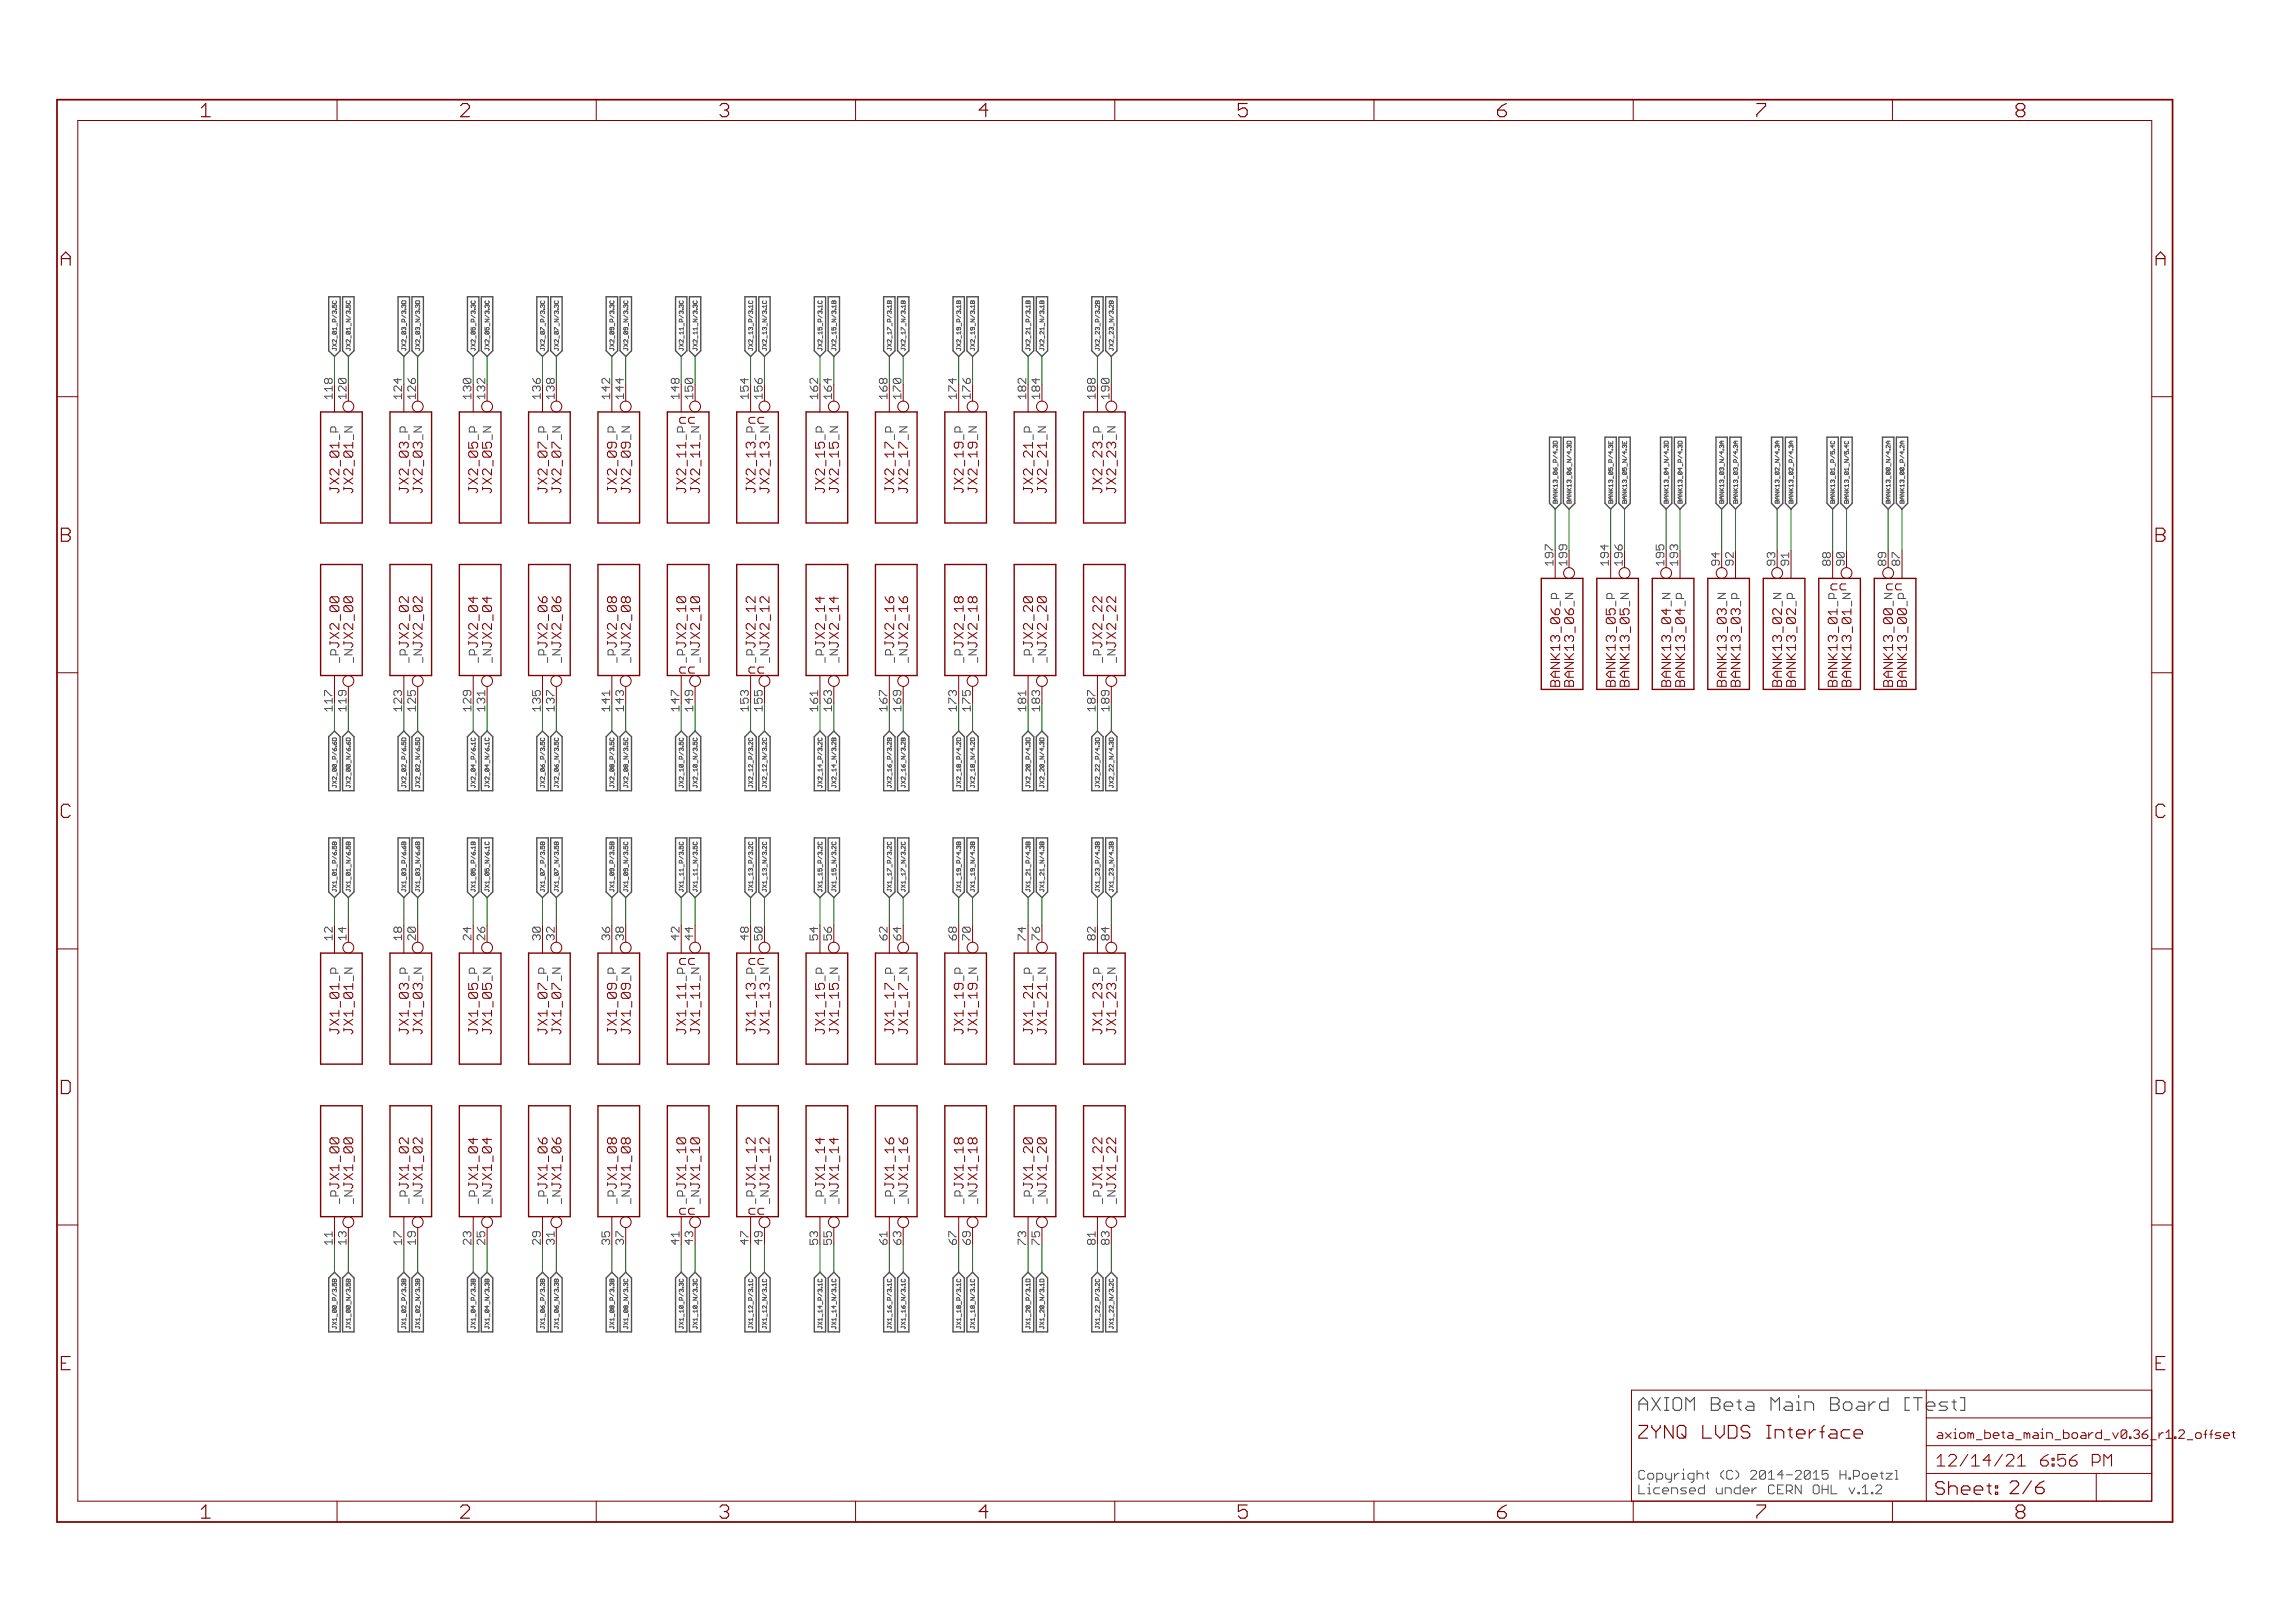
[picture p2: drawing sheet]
<svg xmlns="http://www.w3.org/2000/svg" width="420mm" height="297mm" viewBox="0 0 420 297" stroke-linecap="round" stroke-linejoin="round" font-family="sans-serif">
<defs><g id="words">
<g font-size="3.7" fill="#800000">
<text x="36.2" y="21.4">1</text>
<text x="83.7" y="21.4">2</text>
<text x="131.1" y="21.4">3</text>
<text x="178.6" y="21.4">4</text>
<text x="226" y="21.4">5</text>
<text x="273.5" y="21.4">6</text>
<text x="321" y="21.4">7</text>
<text x="368.4" y="21.4">8</text>
<text x="10.6" y="48.6">A</text>
<text x="394.1" y="48.6">A</text>
<text x="10.6" y="99.2">B</text>
<text x="394.1" y="99.2">B</text>
<text x="10.6" y="149.7">C</text>
<text x="394.1" y="149.7">C</text>
<text x="10.6" y="200.2">D</text>
<text x="394.1" y="200.2">D</text>
<text x="10.6" y="250.8">E</text>
<text x="394.1" y="250.8">E</text>
<text x="36.2" y="277.9">1</text>
<text x="83.7" y="277.9">2</text>
<text x="131.1" y="277.9">3</text>
<text x="178.6" y="277.9">4</text>
<text x="226" y="277.9">5</text>
<text x="273.5" y="277.9">6</text>
<text x="321" y="277.9">7</text>
<text x="368.4" y="277.9">8</text>
</g>
<text font-size="3.6" fill="#505050" x="299.3" y="258.2">AXIOM Beta Main Board [Te</text>
<g font-size="3.6" fill="#800000">
<text x="299.3" y="263.3">ZYNQ LVDS Interface</text>
<text x="353.3" y="258.2">st]</text>
<text x="353.6" y="273.6">Sheet: 2/6</text>
</g>
<g font-size="3.2" fill="#800000">
<text x="353.9" y="268.4">12/14/21</text>
<text x="371.4" y="268.4">6:56 PM</text>
</g>
<g font-size="2.5" fill="#800000">
<text x="123.8" y="77.5">cc</text>
<text x="136.5" y="77.5">cc</text>
<text x="61.4" y="89.5" transform="rotate(-90 61.4 89.5)">JX2_01</text>
<text x="64" y="89.5" transform="rotate(-90 64 89.5)">JX2_01</text>
<text x="74.1" y="89.5" transform="rotate(-90 74.1 89.5)">JX2_03</text>
<text x="76.7" y="89.5" transform="rotate(-90 76.7 89.5)">JX2_03</text>
<text x="86.8" y="89.5" transform="rotate(-90 86.8 89.5)">JX2_05</text>
<text x="89.4" y="89.5" transform="rotate(-90 89.4 89.5)">JX2_05</text>
<text x="99.5" y="89.5" transform="rotate(-90 99.5 89.5)">JX2_07</text>
<text x="102.1" y="89.5" transform="rotate(-90 102.1 89.5)">JX2_07</text>
<text x="112.2" y="89.5" transform="rotate(-90 112.2 89.5)">JX2_09</text>
<text x="114.8" y="89.5" transform="rotate(-90 114.8 89.5)">JX2_09</text>
<text x="124.9" y="89.5" transform="rotate(-90 124.9 89.5)">JX2_11</text>
<text x="127.5" y="89.5" transform="rotate(-90 127.5 89.5)">JX2_11</text>
<text x="137.6" y="89.5" transform="rotate(-90 137.6 89.5)">JX2_13</text>
<text x="140.2" y="89.5" transform="rotate(-90 140.2 89.5)">JX2_13</text>
<text x="150.3" y="89.5" transform="rotate(-90 150.3 89.5)">JX2_15</text>
<text x="152.9" y="89.5" transform="rotate(-90 152.9 89.5)">JX2_15</text>
<text x="163" y="89.5" transform="rotate(-90 163 89.5)">JX2_17</text>
<text x="165.6" y="89.5" transform="rotate(-90 165.6 89.5)">JX2_17</text>
<text x="175.7" y="89.5" transform="rotate(-90 175.7 89.5)">JX2_19</text>
<text x="178.3" y="89.5" transform="rotate(-90 178.3 89.5)">JX2_19</text>
<text x="188.4" y="89.5" transform="rotate(-90 188.4 89.5)">JX2_21</text>
<text x="191" y="89.5" transform="rotate(-90 191 89.5)">JX2_21</text>
<text x="201.1" y="89.5" transform="rotate(-90 201.1 89.5)">JX2_23</text>
<text x="203.7" y="89.5" transform="rotate(-90 203.7 89.5)">JX2_23</text>
<text x="334.6" y="108">cc</text>
<text x="344.8" y="108">cc</text>
<text x="61.4" y="118.6" transform="rotate(-90 61.4 118.6)">JX2_00</text>
<text x="64" y="118.6" transform="rotate(-90 64 118.6)">JX2_00</text>
<text x="74.1" y="118.6" transform="rotate(-90 74.1 118.6)">JX2_02</text>
<text x="76.7" y="118.6" transform="rotate(-90 76.7 118.6)">JX2_02</text>
<text x="86.8" y="118.6" transform="rotate(-90 86.8 118.6)">JX2_04</text>
<text x="89.4" y="118.6" transform="rotate(-90 89.4 118.6)">JX2_04</text>
<text x="99.5" y="118.6" transform="rotate(-90 99.5 118.6)">JX2_06</text>
<text x="102.1" y="118.6" transform="rotate(-90 102.1 118.6)">JX2_06</text>
<text x="112.2" y="118.6" transform="rotate(-90 112.2 118.6)">JX2_08</text>
<text x="114.8" y="118.6" transform="rotate(-90 114.8 118.6)">JX2_08</text>
<text x="124.9" y="118.6" transform="rotate(-90 124.9 118.6)">JX2_10</text>
<text x="127.5" y="118.6" transform="rotate(-90 127.5 118.6)">JX2_10</text>
<text x="137.6" y="118.6" transform="rotate(-90 137.6 118.6)">JX2_12</text>
<text x="140.2" y="118.6" transform="rotate(-90 140.2 118.6)">JX2_12</text>
<text x="150.3" y="118.6" transform="rotate(-90 150.3 118.6)">JX2_14</text>
<text x="152.9" y="118.6" transform="rotate(-90 152.9 118.6)">JX2_14</text>
<text x="163" y="118.6" transform="rotate(-90 163 118.6)">JX2_16</text>
<text x="165.6" y="118.6" transform="rotate(-90 165.6 118.6)">JX2_16</text>
<text x="175.7" y="118.6" transform="rotate(-90 175.7 118.6)">JX2_18</text>
<text x="178.3" y="118.6" transform="rotate(-90 178.3 118.6)">JX2_18</text>
<text x="188.4" y="118.6" transform="rotate(-90 188.4 118.6)">JX2_20</text>
<text x="191" y="118.6" transform="rotate(-90 191 118.6)">JX2_20</text>
<text x="201.1" y="118.6" transform="rotate(-90 201.1 118.6)">JX2_22</text>
<text x="203.7" y="118.6" transform="rotate(-90 203.7 118.6)">JX2_22</text>
<text x="123.8" y="123.3">cc</text>
<text x="136.5" y="123.3">cc</text>
<text x="284.9" y="124.5" transform="rotate(-90 284.9 124.5)">BANK13_06</text>
<text x="287.5" y="124.5" transform="rotate(-90 287.5 124.5)">BANK13_06</text>
<text x="295.1" y="124.5" transform="rotate(-90 295.1 124.5)">BANK13_05</text>
<text x="297.6" y="124.5" transform="rotate(-90 297.6 124.5)">BANK13_05</text>
<text x="305.3" y="124.5" transform="rotate(-90 305.3 124.5)">BANK13_04</text>
<text x="307.8" y="124.5" transform="rotate(-90 307.8 124.5)">BANK13_04</text>
<text x="315.4" y="124.5" transform="rotate(-90 315.4 124.5)">BANK13_03</text>
<text x="318" y="124.5" transform="rotate(-90 318 124.5)">BANK13_03</text>
<text x="325.6" y="124.5" transform="rotate(-90 325.6 124.5)">BANK13_02</text>
<text x="328.1" y="124.5" transform="rotate(-90 328.1 124.5)">BANK13_02</text>
<text x="335.7" y="124.5" transform="rotate(-90 335.7 124.5)">BANK13_01</text>
<text x="338.3" y="124.5" transform="rotate(-90 338.3 124.5)">BANK13_01</text>
<text x="345.9" y="124.5" transform="rotate(-90 345.9 124.5)">BANK13_00</text>
<text x="348.4" y="124.5" transform="rotate(-90 348.4 124.5)">BANK13_00</text>
<text x="123.8" y="176.6">cc</text>
<text x="136.5" y="176.6">cc</text>
<text x="61.4" y="188.5" transform="rotate(-90 61.4 188.5)">JX1_01</text>
<text x="64" y="188.5" transform="rotate(-90 64 188.5)">JX1_01</text>
<text x="74.1" y="188.5" transform="rotate(-90 74.1 188.5)">JX1_03</text>
<text x="76.7" y="188.5" transform="rotate(-90 76.7 188.5)">JX1_03</text>
<text x="86.8" y="188.5" transform="rotate(-90 86.8 188.5)">JX1_05</text>
<text x="89.4" y="188.5" transform="rotate(-90 89.4 188.5)">JX1_05</text>
<text x="99.5" y="188.5" transform="rotate(-90 99.5 188.5)">JX1_07</text>
<text x="102.1" y="188.5" transform="rotate(-90 102.1 188.5)">JX1_07</text>
<text x="112.2" y="188.5" transform="rotate(-90 112.2 188.5)">JX1_09</text>
<text x="114.8" y="188.5" transform="rotate(-90 114.8 188.5)">JX1_09</text>
<text x="124.9" y="188.5" transform="rotate(-90 124.9 188.5)">JX1_11</text>
<text x="127.5" y="188.5" transform="rotate(-90 127.5 188.5)">JX1_11</text>
<text x="137.6" y="188.5" transform="rotate(-90 137.6 188.5)">JX1_13</text>
<text x="140.2" y="188.5" transform="rotate(-90 140.2 188.5)">JX1_13</text>
<text x="150.3" y="188.5" transform="rotate(-90 150.3 188.5)">JX1_15</text>
<text x="152.9" y="188.5" transform="rotate(-90 152.9 188.5)">JX1_15</text>
<text x="163" y="188.5" transform="rotate(-90 163 188.5)">JX1_17</text>
<text x="165.6" y="188.5" transform="rotate(-90 165.6 188.5)">JX1_17</text>
<text x="175.7" y="188.5" transform="rotate(-90 175.7 188.5)">JX1_19</text>
<text x="178.3" y="188.5" transform="rotate(-90 178.3 188.5)">JX1_19</text>
<text x="188.4" y="188.5" transform="rotate(-90 188.4 188.5)">JX1_21</text>
<text x="191" y="188.5" transform="rotate(-90 191 188.5)">JX1_21</text>
<text x="201.1" y="188.5" transform="rotate(-90 201.1 188.5)">JX1_23</text>
<text x="203.7" y="188.5" transform="rotate(-90 203.7 188.5)">JX1_23</text>
<text x="61.4" y="217.6" transform="rotate(-90 61.4 217.6)">JX1_00</text>
<text x="64" y="217.6" transform="rotate(-90 64 217.6)">JX1_00</text>
<text x="74.1" y="217.6" transform="rotate(-90 74.1 217.6)">JX1_02</text>
<text x="76.7" y="217.6" transform="rotate(-90 76.7 217.6)">JX1_02</text>
<text x="86.8" y="217.6" transform="rotate(-90 86.8 217.6)">JX1_04</text>
<text x="89.4" y="217.6" transform="rotate(-90 89.4 217.6)">JX1_04</text>
<text x="99.5" y="217.6" transform="rotate(-90 99.5 217.6)">JX1_06</text>
<text x="102.1" y="217.6" transform="rotate(-90 102.1 217.6)">JX1_06</text>
<text x="112.2" y="217.6" transform="rotate(-90 112.2 217.6)">JX1_08</text>
<text x="114.8" y="217.6" transform="rotate(-90 114.8 217.6)">JX1_08</text>
<text x="124.9" y="217.6" transform="rotate(-90 124.9 217.6)">JX1_10</text>
<text x="127.5" y="217.6" transform="rotate(-90 127.5 217.6)">JX1_10</text>
<text x="137.6" y="217.6" transform="rotate(-90 137.6 217.6)">JX1_12</text>
<text x="140.2" y="217.6" transform="rotate(-90 140.2 217.6)">JX1_12</text>
<text x="150.3" y="217.6" transform="rotate(-90 150.3 217.6)">JX1_14</text>
<text x="152.9" y="217.6" transform="rotate(-90 152.9 217.6)">JX1_14</text>
<text x="163" y="217.6" transform="rotate(-90 163 217.6)">JX1_16</text>
<text x="165.6" y="217.6" transform="rotate(-90 165.6 217.6)">JX1_16</text>
<text x="175.7" y="217.6" transform="rotate(-90 175.7 217.6)">JX1_18</text>
<text x="178.3" y="217.6" transform="rotate(-90 178.3 217.6)">JX1_18</text>
<text x="188.4" y="217.6" transform="rotate(-90 188.4 217.6)">JX1_20</text>
<text x="191" y="217.6" transform="rotate(-90 191 217.6)">JX1_20</text>
<text x="201.1" y="217.6" transform="rotate(-90 201.1 217.6)">JX1_22</text>
<text x="203.7" y="217.6" transform="rotate(-90 203.7 217.6)">JX1_22</text>
<text x="123.8" y="222.3">cc</text>
<text x="136.5" y="222.3">cc</text>
</g>
<g font-size="2.5" fill="#505050">
<text x="299.3" y="270.8">Copyright (C) 2014-2015 H.Poetzl</text>
<text x="299.3" y="273.5">Licensed under CERN OHL v.1.2</text>
</g>
<g font-size="2.3" fill="#800000">
<text x="353.9" y="263.3">axiom_beta_main_board_v0.36_r1.</text>
<text x="397.9" y="263.3">2_offset</text>
</g>
<g font-size="2.1" fill="#505050">
<text x="60.2" y="73.1" transform="rotate(-90 60.2 73.1)">118</text>
<text x="62.7" y="73.1" transform="rotate(-90 62.7 73.1)">120</text>
<text x="72.9" y="73.1" transform="rotate(-90 72.9 73.1)">124</text>
<text x="75.4" y="73.1" transform="rotate(-90 75.4 73.1)">126</text>
<text x="85.6" y="73.1" transform="rotate(-90 85.6 73.1)">130</text>
<text x="88.1" y="73.1" transform="rotate(-90 88.1 73.1)">132</text>
<text x="98.3" y="73.1" transform="rotate(-90 98.3 73.1)">136</text>
<text x="100.8" y="73.1" transform="rotate(-90 100.8 73.1)">138</text>
<text x="111" y="73.1" transform="rotate(-90 111 73.1)">142</text>
<text x="113.5" y="73.1" transform="rotate(-90 113.5 73.1)">144</text>
<text x="123.7" y="73.1" transform="rotate(-90 123.7 73.1)">148</text>
<text x="126.2" y="73.1" transform="rotate(-90 126.2 73.1)">150</text>
<text x="136.4" y="73.1" transform="rotate(-90 136.4 73.1)">154</text>
<text x="138.9" y="73.1" transform="rotate(-90 138.9 73.1)">156</text>
<text x="149.1" y="73.1" transform="rotate(-90 149.1 73.1)">162</text>
<text x="151.6" y="73.1" transform="rotate(-90 151.6 73.1)">164</text>
<text x="161.8" y="73.1" transform="rotate(-90 161.8 73.1)">168</text>
<text x="164.3" y="73.1" transform="rotate(-90 164.3 73.1)">170</text>
<text x="174.5" y="73.1" transform="rotate(-90 174.5 73.1)">174</text>
<text x="177" y="73.1" transform="rotate(-90 177 73.1)">176</text>
<text x="187.2" y="73.1" transform="rotate(-90 187.2 73.1)">182</text>
<text x="189.7" y="73.1" transform="rotate(-90 189.7 73.1)">184</text>
<text x="199.9" y="73.1" transform="rotate(-90 199.9 73.1)">188</text>
<text x="202.4" y="73.1" transform="rotate(-90 202.4 73.1)">190</text>
<text x="61.3" y="80.3" transform="rotate(-90 61.3 80.3)">_P</text>
<text x="63.9" y="80.3" transform="rotate(-90 63.9 80.3)">_N</text>
<text x="124.8" y="80.3" transform="rotate(-90 124.8 80.3)">_P</text>
<text x="127.3" y="80.3" transform="rotate(-90 127.3 80.3)">_N</text>
<text x="188.3" y="80.3" transform="rotate(-90 188.3 80.3)">_P</text>
<text x="190.8" y="80.3" transform="rotate(-90 190.8 80.3)">_N</text>
<text x="283.7" y="103.5" transform="rotate(-90 283.7 103.5)">197</text>
<text x="286.2" y="103.5" transform="rotate(-90 286.2 103.5)">199</text>
<text x="293.9" y="103.5" transform="rotate(-90 293.9 103.5)">194</text>
<text x="296.4" y="103.5" transform="rotate(-90 296.4 103.5)">196</text>
<text x="304" y="103.5" transform="rotate(-90 304 103.5)">195</text>
<text x="314.2" y="103.5" transform="rotate(-90 314.2 103.5)">94</text>
<text x="324.3" y="103.5" transform="rotate(-90 324.3 103.5)">93</text>
<text x="334.5" y="103.5" transform="rotate(-90 334.5 103.5)">88</text>
<text x="337" y="103.5" transform="rotate(-90 337 103.5)">90</text>
<text x="344.7" y="103.5" transform="rotate(-90 344.7 103.5)">89</text>
<text x="305.1" y="110.8" transform="rotate(-90 305.1 110.8)">_N</text>
<text x="307.7" y="110.8" transform="rotate(-90 307.7 110.8)">_P</text>
<text x="335.6" y="110.8" transform="rotate(-90 335.6 110.8)">_P</text>
<text x="338.2" y="110.8" transform="rotate(-90 338.2 110.8)">_N</text>
<text x="61.3" y="121.3" transform="rotate(-90 61.3 121.3)">_P</text>
<text x="74" y="121.3" transform="rotate(-90 74 121.3)">_P</text>
<text x="86.7" y="121.3" transform="rotate(-90 86.7 121.3)">_P</text>
<text x="99.4" y="121.3" transform="rotate(-90 99.4 121.3)">_P</text>
<text x="112.1" y="121.3" transform="rotate(-90 112.1 121.3)">_P</text>
<text x="124.8" y="121.3" transform="rotate(-90 124.8 121.3)">_P</text>
<text x="137.5" y="121.3" transform="rotate(-90 137.5 121.3)">_P</text>
<text x="150.2" y="121.3" transform="rotate(-90 150.2 121.3)">_P</text>
<text x="162.9" y="121.3" transform="rotate(-90 162.9 121.3)">_P</text>
<text x="175.6" y="121.3" transform="rotate(-90 175.6 121.3)">_P</text>
<text x="188.3" y="121.3" transform="rotate(-90 188.3 121.3)">_P</text>
<text x="201" y="121.3" transform="rotate(-90 201 121.3)">_P</text>
<text x="60.2" y="129.9" transform="rotate(-90 60.2 129.9)">117</text>
<text x="62.7" y="129.9" transform="rotate(-90 62.7 129.9)">119</text>
<text x="72.9" y="129.9" transform="rotate(-90 72.9 129.9)">123</text>
<text x="75.4" y="129.9" transform="rotate(-90 75.4 129.9)">125</text>
<text x="85.6" y="129.9" transform="rotate(-90 85.6 129.9)">129</text>
<text x="88.1" y="129.9" transform="rotate(-90 88.1 129.9)">131</text>
<text x="98.3" y="129.9" transform="rotate(-90 98.3 129.9)">135</text>
<text x="100.8" y="129.9" transform="rotate(-90 100.8 129.9)">137</text>
<text x="111" y="129.9" transform="rotate(-90 111 129.9)">141</text>
<text x="113.5" y="129.9" transform="rotate(-90 113.5 129.9)">143</text>
<text x="123.7" y="129.9" transform="rotate(-90 123.7 129.9)">147</text>
<text x="126.2" y="129.9" transform="rotate(-90 126.2 129.9)">149</text>
<text x="136.4" y="129.9" transform="rotate(-90 136.4 129.9)">153</text>
<text x="138.9" y="129.9" transform="rotate(-90 138.9 129.9)">155</text>
<text x="149.1" y="129.9" transform="rotate(-90 149.1 129.9)">161</text>
<text x="151.6" y="129.9" transform="rotate(-90 151.6 129.9)">163</text>
<text x="161.8" y="129.9" transform="rotate(-90 161.8 129.9)">167</text>
<text x="164.3" y="129.9" transform="rotate(-90 164.3 129.9)">169</text>
<text x="174.5" y="129.9" transform="rotate(-90 174.5 129.9)">173</text>
<text x="177" y="129.9" transform="rotate(-90 177 129.9)">175</text>
<text x="187.2" y="129.9" transform="rotate(-90 187.2 129.9)">181</text>
<text x="189.7" y="129.9" transform="rotate(-90 189.7 129.9)">183</text>
<text x="199.9" y="129.9" transform="rotate(-90 199.9 129.9)">187</text>
<text x="202.4" y="129.9" transform="rotate(-90 202.4 129.9)">189</text>
<text x="60.2" y="172.1" transform="rotate(-90 60.2 172.1)">12</text>
<text x="62.7" y="172.1" transform="rotate(-90 62.7 172.1)">14</text>
<text x="72.9" y="172.1" transform="rotate(-90 72.9 172.1)">18</text>
<text x="75.4" y="172.1" transform="rotate(-90 75.4 172.1)">20</text>
<text x="85.6" y="172.1" transform="rotate(-90 85.6 172.1)">24</text>
<text x="88.1" y="172.1" transform="rotate(-90 88.1 172.1)">26</text>
<text x="98.3" y="172.1" transform="rotate(-90 98.3 172.1)">30</text>
<text x="100.8" y="172.1" transform="rotate(-90 100.8 172.1)">32</text>
<text x="111" y="172.1" transform="rotate(-90 111 172.1)">36</text>
<text x="113.5" y="172.1" transform="rotate(-90 113.5 172.1)">38</text>
<text x="123.7" y="172.1" transform="rotate(-90 123.7 172.1)">42</text>
<text x="126.2" y="172.1" transform="rotate(-90 126.2 172.1)">44</text>
<text x="136.4" y="172.1" transform="rotate(-90 136.4 172.1)">48</text>
<text x="138.9" y="172.1" transform="rotate(-90 138.9 172.1)">50</text>
<text x="149.1" y="172.1" transform="rotate(-90 149.1 172.1)">54</text>
<text x="151.6" y="172.1" transform="rotate(-90 151.6 172.1)">56</text>
<text x="161.8" y="172.1" transform="rotate(-90 161.8 172.1)">62</text>
<text x="164.3" y="172.1" transform="rotate(-90 164.3 172.1)">64</text>
<text x="174.5" y="172.1" transform="rotate(-90 174.5 172.1)">68</text>
<text x="177" y="172.1" transform="rotate(-90 177 172.1)">70</text>
<text x="187.2" y="172.1" transform="rotate(-90 187.2 172.1)">74</text>
<text x="189.7" y="172.1" transform="rotate(-90 189.7 172.1)">76</text>
<text x="199.9" y="172.1" transform="rotate(-90 199.9 172.1)">82</text>
<text x="202.4" y="172.1" transform="rotate(-90 202.4 172.1)">84</text>
<text x="61.3" y="179.4" transform="rotate(-90 61.3 179.4)">_P</text>
<text x="63.9" y="179.4" transform="rotate(-90 63.9 179.4)">_N</text>
<text x="124.8" y="179.4" transform="rotate(-90 124.8 179.4)">_P</text>
<text x="127.3" y="179.4" transform="rotate(-90 127.3 179.4)">_N</text>
<text x="188.3" y="179.4" transform="rotate(-90 188.3 179.4)">_P</text>
<text x="190.8" y="179.4" transform="rotate(-90 190.8 179.4)">_N</text>
<text x="61.3" y="220.3" transform="rotate(-90 61.3 220.3)">_P</text>
<text x="74" y="220.3" transform="rotate(-90 74 220.3)">_P</text>
<text x="86.7" y="220.3" transform="rotate(-90 86.7 220.3)">_P</text>
<text x="99.4" y="220.3" transform="rotate(-90 99.4 220.3)">_P</text>
<text x="112.1" y="220.3" transform="rotate(-90 112.1 220.3)">_P</text>
<text x="124.8" y="220.3" transform="rotate(-90 124.8 220.3)">_P</text>
<text x="137.5" y="220.3" transform="rotate(-90 137.5 220.3)">_P</text>
<text x="150.2" y="220.3" transform="rotate(-90 150.2 220.3)">_P</text>
<text x="162.9" y="220.3" transform="rotate(-90 162.9 220.3)">_P</text>
<text x="175.6" y="220.3" transform="rotate(-90 175.6 220.3)">_P</text>
<text x="188.3" y="220.3" transform="rotate(-90 188.3 220.3)">_P</text>
<text x="201" y="220.3" transform="rotate(-90 201 220.3)">_P</text>
<text x="60.2" y="227.6" transform="rotate(-90 60.2 227.6)">11</text>
<text x="62.7" y="227.6" transform="rotate(-90 62.7 227.6)">13</text>
<text x="72.9" y="227.6" transform="rotate(-90 72.9 227.6)">17</text>
<text x="75.4" y="227.6" transform="rotate(-90 75.4 227.6)">19</text>
<text x="85.6" y="227.6" transform="rotate(-90 85.6 227.6)">23</text>
<text x="88.1" y="227.6" transform="rotate(-90 88.1 227.6)">25</text>
<text x="98.3" y="227.6" transform="rotate(-90 98.3 227.6)">29</text>
<text x="100.8" y="227.6" transform="rotate(-90 100.8 227.6)">31</text>
<text x="111" y="227.6" transform="rotate(-90 111 227.6)">35</text>
<text x="113.5" y="227.6" transform="rotate(-90 113.5 227.6)">37</text>
<text x="123.7" y="227.6" transform="rotate(-90 123.7 227.6)">41</text>
<text x="126.2" y="227.6" transform="rotate(-90 126.2 227.6)">43</text>
<text x="136.4" y="227.6" transform="rotate(-90 136.4 227.6)">47</text>
<text x="138.9" y="227.6" transform="rotate(-90 138.9 227.6)">49</text>
<text x="149.1" y="227.6" transform="rotate(-90 149.1 227.6)">53</text>
<text x="151.6" y="227.6" transform="rotate(-90 151.6 227.6)">55</text>
<text x="161.8" y="227.6" transform="rotate(-90 161.8 227.6)">61</text>
<text x="164.3" y="227.6" transform="rotate(-90 164.3 227.6)">63</text>
<text x="174.5" y="227.6" transform="rotate(-90 174.5 227.6)">67</text>
<text x="177" y="227.6" transform="rotate(-90 177 227.6)">69</text>
<text x="187.2" y="227.6" transform="rotate(-90 187.2 227.6)">73</text>
<text x="189.7" y="227.6" transform="rotate(-90 189.7 227.6)">75</text>
<text x="199.9" y="227.6" transform="rotate(-90 199.9 227.6)">81</text>
<text x="202.4" y="227.6" transform="rotate(-90 202.4 227.6)">83</text>
</g>
<g font-size="2.1" fill="#800000">
<text x="74" y="80.3" transform="rotate(-90 74 80.3)">_P</text>
<text x="76.6" y="80.3" transform="rotate(-90 76.6 80.3)">_N</text>
<text x="86.7" y="80.3" transform="rotate(-90 86.7 80.3)">_P</text>
<text x="89.3" y="80.3" transform="rotate(-90 89.3 80.3)">_N</text>
<text x="99.4" y="80.3" transform="rotate(-90 99.4 80.3)">_P</text>
<text x="102" y="80.3" transform="rotate(-90 102 80.3)">_N</text>
<text x="112.1" y="80.3" transform="rotate(-90 112.1 80.3)">_P</text>
<text x="114.7" y="80.3" transform="rotate(-90 114.7 80.3)">_N</text>
<text x="137.5" y="80.3" transform="rotate(-90 137.5 80.3)">_P</text>
<text x="140" y="80.3" transform="rotate(-90 140 80.3)">_N</text>
<text x="150.2" y="80.3" transform="rotate(-90 150.2 80.3)">_P</text>
<text x="152.7" y="80.3" transform="rotate(-90 152.7 80.3)">_N</text>
<text x="162.9" y="80.3" transform="rotate(-90 162.9 80.3)">_P</text>
<text x="165.4" y="80.3" transform="rotate(-90 165.4 80.3)">_N</text>
<text x="175.6" y="80.3" transform="rotate(-90 175.6 80.3)">_P</text>
<text x="178.1" y="80.3" transform="rotate(-90 178.1 80.3)">_N</text>
<text x="201" y="80.3" transform="rotate(-90 201 80.3)">_P</text>
<text x="203.5" y="80.3" transform="rotate(-90 203.5 80.3)">_N</text>
<text x="306.6" y="103.5" transform="rotate(-90 306.6 103.5)">193</text>
<text x="316.7" y="103.5" transform="rotate(-90 316.7 103.5)">92</text>
<text x="326.9" y="103.5" transform="rotate(-90 326.9 103.5)">91</text>
<text x="347.2" y="103.5" transform="rotate(-90 347.2 103.5)">87</text>
<text x="284.8" y="110.8" transform="rotate(-90 284.8 110.8)">_P</text>
<text x="287.4" y="110.8" transform="rotate(-90 287.4 110.8)">_N</text>
<text x="295" y="110.8" transform="rotate(-90 295 110.8)">_P</text>
<text x="297.5" y="110.8" transform="rotate(-90 297.5 110.8)">_N</text>
<text x="315.3" y="110.8" transform="rotate(-90 315.3 110.8)">_N</text>
<text x="317.8" y="110.8" transform="rotate(-90 317.8 110.8)">_P</text>
<text x="325.5" y="110.8" transform="rotate(-90 325.5 110.8)">_N</text>
<text x="328" y="110.8" transform="rotate(-90 328 110.8)">_P</text>
<text x="345.8" y="110.8" transform="rotate(-90 345.8 110.8)">_N</text>
<text x="348.3" y="110.8" transform="rotate(-90 348.3 110.8)">_P</text>
<text x="63.9" y="121.3" transform="rotate(-90 63.9 121.3)">_N</text>
<text x="76.6" y="121.3" transform="rotate(-90 76.6 121.3)">_N</text>
<text x="89.3" y="121.3" transform="rotate(-90 89.3 121.3)">_N</text>
<text x="102" y="121.3" transform="rotate(-90 102 121.3)">_N</text>
<text x="114.7" y="121.3" transform="rotate(-90 114.7 121.3)">_N</text>
<text x="127.3" y="121.3" transform="rotate(-90 127.3 121.3)">_N</text>
<text x="140" y="121.3" transform="rotate(-90 140 121.3)">_N</text>
<text x="152.7" y="121.3" transform="rotate(-90 152.7 121.3)">_N</text>
<text x="165.4" y="121.3" transform="rotate(-90 165.4 121.3)">_N</text>
<text x="178.1" y="121.3" transform="rotate(-90 178.1 121.3)">_N</text>
<text x="190.8" y="121.3" transform="rotate(-90 190.8 121.3)">_N</text>
<text x="203.5" y="121.3" transform="rotate(-90 203.5 121.3)">_N</text>
<text x="74" y="179.4" transform="rotate(-90 74 179.4)">_P</text>
<text x="76.6" y="179.4" transform="rotate(-90 76.6 179.4)">_N</text>
<text x="86.7" y="179.4" transform="rotate(-90 86.7 179.4)">_P</text>
<text x="89.3" y="179.4" transform="rotate(-90 89.3 179.4)">_N</text>
<text x="99.4" y="179.4" transform="rotate(-90 99.4 179.4)">_P</text>
<text x="102" y="179.4" transform="rotate(-90 102 179.4)">_N</text>
<text x="112.1" y="179.4" transform="rotate(-90 112.1 179.4)">_P</text>
<text x="114.7" y="179.4" transform="rotate(-90 114.7 179.4)">_N</text>
<text x="137.5" y="179.4" transform="rotate(-90 137.5 179.4)">_P</text>
<text x="140" y="179.4" transform="rotate(-90 140 179.4)">_N</text>
<text x="150.2" y="179.4" transform="rotate(-90 150.2 179.4)">_P</text>
<text x="152.7" y="179.4" transform="rotate(-90 152.7 179.4)">_N</text>
<text x="162.9" y="179.4" transform="rotate(-90 162.9 179.4)">_P</text>
<text x="165.4" y="179.4" transform="rotate(-90 165.4 179.4)">_N</text>
<text x="175.6" y="179.4" transform="rotate(-90 175.6 179.4)">_P</text>
<text x="178.1" y="179.4" transform="rotate(-90 178.1 179.4)">_N</text>
<text x="201" y="179.4" transform="rotate(-90 201 179.4)">_P</text>
<text x="203.5" y="179.4" transform="rotate(-90 203.5 179.4)">_N</text>
<text x="63.9" y="220.3" transform="rotate(-90 63.9 220.3)">_N</text>
<text x="76.6" y="220.3" transform="rotate(-90 76.6 220.3)">_N</text>
<text x="89.3" y="220.3" transform="rotate(-90 89.3 220.3)">_N</text>
<text x="102" y="220.3" transform="rotate(-90 102 220.3)">_N</text>
<text x="114.7" y="220.3" transform="rotate(-90 114.7 220.3)">_N</text>
<text x="127.3" y="220.3" transform="rotate(-90 127.3 220.3)">_N</text>
<text x="140" y="220.3" transform="rotate(-90 140 220.3)">_N</text>
<text x="152.7" y="220.3" transform="rotate(-90 152.7 220.3)">_N</text>
<text x="165.4" y="220.3" transform="rotate(-90 165.4 220.3)">_N</text>
<text x="178.1" y="220.3" transform="rotate(-90 178.1 220.3)">_N</text>
<text x="190.8" y="220.3" transform="rotate(-90 190.8 220.3)">_N</text>
<text x="203.5" y="220.3" transform="rotate(-90 203.5 220.3)">_N</text>
</g>
<g font-size="1.1" fill="#505050">
<text x="61" y="64.2" transform="rotate(-90 61 64.2)">JX2_01_P/3.5C</text>
<text x="63.5" y="64.2" transform="rotate(-90 63.5 64.2)">JX2_01_N/3.5C</text>
<text x="73.7" y="64.2" transform="rotate(-90 73.7 64.2)">JX2_03_P/3.3D</text>
<text x="76.2" y="64.2" transform="rotate(-90 76.2 64.2)">JX2_03_N/3.3D</text>
<text x="86.4" y="64.2" transform="rotate(-90 86.4 64.2)">JX2_05_P/3.3C</text>
<text x="88.9" y="64.2" transform="rotate(-90 88.9 64.2)">JX2_05_N/3.3C</text>
<text x="99.1" y="64.2" transform="rotate(-90 99.1 64.2)">JX2_07_P/3.3C</text>
<text x="101.6" y="64.2" transform="rotate(-90 101.6 64.2)">JX2_07_N/3.3C</text>
<text x="111.8" y="64.2" transform="rotate(-90 111.8 64.2)">JX2_09_P/3.3C</text>
<text x="114.3" y="64.2" transform="rotate(-90 114.3 64.2)">JX2_09_N/3.3C</text>
<text x="124.5" y="64.2" transform="rotate(-90 124.5 64.2)">JX2_11_P/3.3C</text>
<text x="127" y="64.2" transform="rotate(-90 127 64.2)">JX2_11_N/3.3C</text>
<text x="137.2" y="64.2" transform="rotate(-90 137.2 64.2)">JX2_13_P/3.1C</text>
<text x="139.7" y="64.2" transform="rotate(-90 139.7 64.2)">JX2_13_N/3.1C</text>
<text x="149.9" y="64.2" transform="rotate(-90 149.9 64.2)">JX2_15_P/3.1C</text>
<text x="152.4" y="64.2" transform="rotate(-90 152.4 64.2)">JX2_15_N/3.1B</text>
<text x="162.6" y="64.2" transform="rotate(-90 162.6 64.2)">JX2_17_P/3.1B</text>
<text x="165.1" y="64.2" transform="rotate(-90 165.1 64.2)">JX2_17_N/3.1B</text>
<text x="175.2" y="64.2" transform="rotate(-90 175.2 64.2)">JX2_19_P/3.1B</text>
<text x="177.8" y="64.2" transform="rotate(-90 177.8 64.2)">JX2_19_N/3.1B</text>
<text x="187.9" y="64.2" transform="rotate(-90 187.9 64.2)">JX2_21_P/3.1B</text>
<text x="190.5" y="64.2" transform="rotate(-90 190.5 64.2)">JX2_21_N/3.1B</text>
<text x="200.6" y="64.2" transform="rotate(-90 200.6 64.2)">JX2_23_P/3.2B</text>
<text x="203.2" y="64.2" transform="rotate(-90 203.2 64.2)">JX2_23_N/3.2B</text>
<text x="284.5" y="92.1" transform="rotate(-90 284.5 92.1)">BANK13_06_P/4.3D</text>
<text x="287" y="92.1" transform="rotate(-90 287 92.1)">BANK13_06_N/4.3D</text>
<text x="294.6" y="92.1" transform="rotate(-90 294.6 92.1)">BANK13_05_P/4.3E</text>
<text x="297.2" y="92.1" transform="rotate(-90 297.2 92.1)">BANK13_05_N/4.3E</text>
<text x="304.8" y="92.1" transform="rotate(-90 304.8 92.1)">BANK13_04_N/4.3D</text>
<text x="307.3" y="92.1" transform="rotate(-90 307.3 92.1)">BANK13_04_P/4.3D</text>
<text x="314.9" y="92.1" transform="rotate(-90 314.9 92.1)">BANK13_03_N/4.3A</text>
<text x="317.5" y="92.1" transform="rotate(-90 317.5 92.1)">BANK13_03_P/4.3A</text>
<text x="325.1" y="92.1" transform="rotate(-90 325.1 92.1)">BANK13_02_N/4.3A</text>
<text x="327.6" y="92.1" transform="rotate(-90 327.6 92.1)">BANK13_02_P/4.3A</text>
<text x="335.3" y="92.1" transform="rotate(-90 335.3 92.1)">BANK13_01_P/5.4C</text>
<text x="337.8" y="92.1" transform="rotate(-90 337.8 92.1)">BANK13_01_N/5.4C</text>
<text x="345.4" y="92.1" transform="rotate(-90 345.4 92.1)">BANK13_00_N/4.2A</text>
<text x="348" y="92.1" transform="rotate(-90 348 92.1)">BANK13_00_P/4.2A</text>
<text x="61" y="143.9" transform="rotate(-90 61 143.9)">JX2_00_P/6.6D</text>
<text x="63.5" y="143.9" transform="rotate(-90 63.5 143.9)">JX2_00_N/6.6D</text>
<text x="73.7" y="143.9" transform="rotate(-90 73.7 143.9)">JX2_02_P/6.5D</text>
<text x="76.2" y="143.9" transform="rotate(-90 76.2 143.9)">JX2_02_N/6.5D</text>
<text x="86.3" y="143.9" transform="rotate(-90 86.3 143.9)">JX2_04_P/6.1C</text>
<text x="88.9" y="143.9" transform="rotate(-90 88.9 143.9)">JX2_04_N/6.1C</text>
<text x="99" y="143.9" transform="rotate(-90 99 143.9)">JX2_06_P/3.5C</text>
<text x="101.6" y="143.9" transform="rotate(-90 101.6 143.9)">JX2_06_N/3.5C</text>
<text x="111.7" y="143.9" transform="rotate(-90 111.7 143.9)">JX2_08_P/3.5C</text>
<text x="114.3" y="143.9" transform="rotate(-90 114.3 143.9)">JX2_08_N/3.5C</text>
<text x="124.4" y="143.9" transform="rotate(-90 124.4 143.9)">JX2_10_P/3.5C</text>
<text x="127" y="143.9" transform="rotate(-90 127 143.9)">JX2_10_N/3.5C</text>
<text x="137.1" y="143.9" transform="rotate(-90 137.1 143.9)">JX2_12_P/3.2C</text>
<text x="139.7" y="143.9" transform="rotate(-90 139.7 143.9)">JX2_12_N/3.2C</text>
<text x="149.8" y="143.9" transform="rotate(-90 149.8 143.9)">JX2_14_P/3.2C</text>
<text x="152.4" y="143.9" transform="rotate(-90 152.4 143.9)">JX2_14_N/3.2B</text>
<text x="162.5" y="143.9" transform="rotate(-90 162.5 143.9)">JX2_16_P/3.2B</text>
<text x="165.1" y="143.9" transform="rotate(-90 165.1 143.9)">JX2_16_N/3.2B</text>
<text x="175.2" y="143.9" transform="rotate(-90 175.2 143.9)">JX2_18_P/4.2D</text>
<text x="177.8" y="143.9" transform="rotate(-90 177.8 143.9)">JX2_18_N/4.2D</text>
<text x="187.9" y="143.9" transform="rotate(-90 187.9 143.9)">JX2_20_P/4.3D</text>
<text x="190.5" y="143.9" transform="rotate(-90 190.5 143.9)">JX2_20_N/4.3D</text>
<text x="200.6" y="143.9" transform="rotate(-90 200.6 143.9)">JX2_22_P/4.3D</text>
<text x="203.2" y="143.9" transform="rotate(-90 203.2 143.9)">JX2_22_N/4.3D</text>
<text x="61" y="163.2" transform="rotate(-90 61 163.2)">JX1_01_P/6.5B</text>
<text x="63.5" y="163.2" transform="rotate(-90 63.5 163.2)">JX1_01_N/6.5B</text>
<text x="73.7" y="163.2" transform="rotate(-90 73.7 163.2)">JX1_03_P/6.6B</text>
<text x="76.2" y="163.2" transform="rotate(-90 76.2 163.2)">JX1_03_N/6.6B</text>
<text x="86.4" y="163.2" transform="rotate(-90 86.4 163.2)">JX1_05_P/6.1B</text>
<text x="88.9" y="163.2" transform="rotate(-90 88.9 163.2)">JX1_05_N/6.1C</text>
<text x="99.1" y="163.2" transform="rotate(-90 99.1 163.2)">JX1_07_P/3.5B</text>
<text x="101.6" y="163.2" transform="rotate(-90 101.6 163.2)">JX1_07_N/3.5B</text>
<text x="111.8" y="163.2" transform="rotate(-90 111.8 163.2)">JX1_09_P/3.5B</text>
<text x="114.3" y="163.2" transform="rotate(-90 114.3 163.2)">JX1_09_N/3.5C</text>
<text x="124.5" y="163.2" transform="rotate(-90 124.5 163.2)">JX1_11_P/3.5C</text>
<text x="127" y="163.2" transform="rotate(-90 127 163.2)">JX1_11_N/3.5C</text>
<text x="137.2" y="163.2" transform="rotate(-90 137.2 163.2)">JX1_13_P/3.2C</text>
<text x="139.7" y="163.2" transform="rotate(-90 139.7 163.2)">JX1_13_N/3.2C</text>
<text x="149.9" y="163.2" transform="rotate(-90 149.9 163.2)">JX1_15_P/3.2C</text>
<text x="152.4" y="163.2" transform="rotate(-90 152.4 163.2)">JX1_15_N/3.2C</text>
<text x="162.6" y="163.2" transform="rotate(-90 162.6 163.2)">JX1_17_P/3.2C</text>
<text x="165.1" y="163.2" transform="rotate(-90 165.1 163.2)">JX1_17_N/3.2C</text>
<text x="175.2" y="163.2" transform="rotate(-90 175.2 163.2)">JX1_19_P/4.3B</text>
<text x="177.8" y="163.2" transform="rotate(-90 177.8 163.2)">JX1_19_N/4.3B</text>
<text x="187.9" y="163.2" transform="rotate(-90 187.9 163.2)">JX1_21_P/4.3B</text>
<text x="190.5" y="163.2" transform="rotate(-90 190.5 163.2)">JX1_21_N/4.3B</text>
<text x="200.6" y="163.2" transform="rotate(-90 200.6 163.2)">JX1_23_P/4.3B</text>
<text x="203.2" y="163.2" transform="rotate(-90 203.2 163.2)">JX1_23_N/4.3B</text>
<text x="61" y="243" transform="rotate(-90 61 243)">JX1_00_P/3.5B</text>
<text x="63.5" y="243" transform="rotate(-90 63.5 243)">JX1_00_N/3.5B</text>
<text x="73.7" y="243" transform="rotate(-90 73.7 243)">JX1_02_P/3.3B</text>
<text x="76.2" y="243" transform="rotate(-90 76.2 243)">JX1_02_N/3.3B</text>
<text x="86.3" y="243" transform="rotate(-90 86.3 243)">JX1_04_P/3.3B</text>
<text x="88.9" y="243" transform="rotate(-90 88.9 243)">JX1_04_N/3.3B</text>
<text x="99" y="243" transform="rotate(-90 99 243)">JX1_06_P/3.3B</text>
<text x="101.6" y="243" transform="rotate(-90 101.6 243)">JX1_06_N/3.3B</text>
<text x="111.7" y="243" transform="rotate(-90 111.7 243)">JX1_08_P/3.3B</text>
<text x="114.3" y="243" transform="rotate(-90 114.3 243)">JX1_08_N/3.3C</text>
<text x="124.4" y="243" transform="rotate(-90 124.4 243)">JX1_10_P/3.3C</text>
<text x="127" y="243" transform="rotate(-90 127 243)">JX1_10_N/3.3C</text>
<text x="137.1" y="243" transform="rotate(-90 137.1 243)">JX1_12_P/3.1C</text>
<text x="139.7" y="243" transform="rotate(-90 139.7 243)">JX1_12_N/3.1C</text>
<text x="149.8" y="243" transform="rotate(-90 149.8 243)">JX1_14_P/3.1C</text>
<text x="152.4" y="243" transform="rotate(-90 152.4 243)">JX1_14_N/3.1C</text>
<text x="162.5" y="243" transform="rotate(-90 162.5 243)">JX1_16_P/3.1C</text>
<text x="165.1" y="243" transform="rotate(-90 165.1 243)">JX1_16_N/3.1C</text>
<text x="175.2" y="243" transform="rotate(-90 175.2 243)">JX1_18_P/3.1C</text>
<text x="177.8" y="243" transform="rotate(-90 177.8 243)">JX1_18_N/3.1C</text>
<text x="187.9" y="243" transform="rotate(-90 187.9 243)">JX1_20_P/3.1D</text>
<text x="190.5" y="243" transform="rotate(-90 190.5 243)">JX1_20_N/3.1D</text>
<text x="200.6" y="243" transform="rotate(-90 200.6 243)">JX1_22_P/3.2C</text>
<text x="203.2" y="243" transform="rotate(-90 203.2 243)">JX1_22_N/3.2C</text>
</g>
</g></defs>
<g fill="none" stroke="#505050" stroke-width=".18">
<path d="M60.9 58.9h.7M60.9 57.7l.7 .5M61.5 56.5h.1l-.1 .2M61.5 55.1l.1 .1-.1 .3M61.5 55.8l.1 .1-.1 .4M61.5 56.9l.1 .1-.1 .4M61.6 59.9v.5M61.7 59.2v.5M63.4 58.4h.7l-.7 .5h.7M63.4 57.7l.7 .5M64 56.5h.1l-.1 .2M64 55.1l.1 .1-.1 .3"/>
<path d="M64 55.8l.1 .1-.1 .4M64 56.9l.1 .1-.1 .4M64.1 59.9v.5M64.3 59.2v.5M73.6 58.9h.7M73.6 57.7l.7 .5M74.2 56.5h.1l-.1 .2M74.2 55.1l.1 .4h-.7M74.2 55.8l.1 .1-.1 .4M74.2 56.9l.1 .1-.1 .4M74.2 59.9l.1 .1-.1 .4M74.4 59.2v.5"/>
<path d="M76.1 58.4h.7l-.7 .5h.7M76.1 57.7l.7 .5M76.7 56.5h.1l-.1 .2M76.7 55.1l.1 .4h-.7M76.7 55.8l.1 .1-.1 .4M76.7 56.9l.1 .1-.1 .4M76.7 59.9l.1 .1-.1 .4M77 59.2v.5M86.3 58.9h.7M86.3 57.7l.7 .5M86.9 56.5h.1l-.1 .2M86.9 55.1l.1 .1-.1 .3"/>
<path d="M86.9 55.8l.1 .1-.1 .4M86.9 56.9l.1 .1-.1 .4M86.9 59.9l.1 .1-.1 .4M87.1 59.2v.5M88.8 58.4h.7l-.7 .5h.7M88.8 57.7l.7 .5M89.4 56.5h.1l-.1 .2M89.4 55.1l.1 .1-.1 .3M89.4 55.8l.1 .1-.1 .4M89.4 56.9l.1 .1-.1 .4M89.4 59.9l.1 .1-.1 .4M89.7 59.2v.5"/>
<path d="M99 58.9h.7M99 57.7l.7 .5M99.6 56.5h.1l-.1 .2M99.6 55.1l.1 .1-.1 .3M99.6 55.8l.1 .1-.1 .4M99.6 56.9l.1 .1-.1 .4M99.8 59.2v.5M101.5 58.4h.7l-.7 .5h.7M101.5 57.7l.7 .5M102.1 56.5h.1l-.1 .2M102.1 55.1l.1 .1-.1 .3M102.1 55.8l.1 .1-.1 .4"/>
<path d="M102.1 56.9l.1 .1-.1 .4M102.4 59.2v.5M111.7 58.9h.7M111.7 57.7l.7 .5M112.3 56.5h.1l-.1 .2M112.3 55.1l.1 .1-.1 .3M112.3 55.8l.1 .1-.1 .4M112.3 56.9l.1 .1-.1 .4M112.3 59.9l.1 .1-.1 .4M112.5 59.2v.5M114.2 58.4h.7l-.7 .5h.7M114.2 57.7l.7 .5"/>
<path d="M114.8 56.5h.1l-.1 .2M114.8 55.1l.1 .1-.1 .3M114.8 55.8l.1 .1-.1 .4M114.8 56.9l.1 .1-.1 .4M114.8 59.9l.1 .1-.1 .4M115.1 59.2v.5M124.4 58.9h.7M124.4 57.7l.7 .5M125 56.5h.1l-.1 .2M125 55.1l.1 .1-.1 .3M125 55.8l.1 .1-.1 .4M125 56.9l.1 .1-.1 .4"/>
<path d="M125.1 59.9v.5M125.2 59.2v.5M126.9 58.4h.7l-.7 .5h.7M126.9 57.7l.7 .5M127.5 55.1l.1 .1-.1 .3M127.5 55.8l.1 .1-.1 .4M127.5 56.5h.1l-.1 .2M127.5 56.9l.1 .1-.1 .4M127.6 59.9v.5M127.7 59.2v.5M137.1 58.9h.7M137.1 56h.7"/>
<path d="M137.1 57.7l.7 .5M137.7 56.5h.1l-.1 .2M137.7 55.1l.1 .1-.1 .3M137.7 56.9l.1 .1-.1 .4M137.7 59.9l.1 .1-.1 .4M137.8 55.8v.5M137.9 59.2v.5M139.6 58.4h.7l-.7 .5h.7M139.6 57.7l.7 .5M139.6 56h.7M140.2 56.5h.1l-.1 .2M140.2 55.1l.1 .1-.1 .3"/>
<path d="M140.2 56.9l.1 .1-.1 .4M140.2 59.9l.1 .1-.1 .4M140.3 55.8v.5M140.4 59.2v.5M149.8 58.9h.7M149.8 56h.7M149.8 57.7l.7 .5M150.4 56.5h.1l-.1 .2M150.4 55.1l.1 .1-.1 .3M150.4 56.9l.1 .1-.1 .4M150.4 59.9l.1 .1-.1 .4M150.5 55.8v.5"/>
<path d="M150.6 59.2v.5M152.3 58.4h.7l-.7 .5h.7M152.3 56h.7M152.3 57.7l.7 .5M152.9 56.5h.1l-.1 .2M152.9 55.1l.1 .4h-.7M152.9 56.9l.1 .1-.1 .4M152.9 59.9l.1 .1-.1 .4M153 55.8v.5M153.1 59.2v.5M162.5 58.9h.7M162.5 56h.7"/>
<path d="M162.5 57.7l.7 .5M163.1 56.5h.1l-.1 .2M163.1 55.1l.1 .4h-.7M163.1 56.9l.1 .1-.1 .4M163.2 55.8v.5M163.3 59.2v.5M165 58.4h.7l-.7 .5h.7M165 56h.7M165 57.7l.7 .5M165.6 56.5h.1l-.1 .2M165.6 55.1l.1 .4h-.7M165.6 56.9l.1 .1-.1 .4"/>
<path d="M165.7 55.8v.5M165.8 59.2v.5M175.2 58.9h.7M175.2 56h.7M175.2 57.7l.7 .5M175.8 56.5h.1l-.1 .2M175.8 55.1l.1 .4h-.7M175.8 56.9l.1 .1-.1 .4M175.8 59.9l.1 .1-.1 .4M175.9 55.8v.5M176 59.2v.5M177.7 58.4h.7l-.7 .5h.7"/>
<path d="M177.7 56h.7M177.7 57.7l.7 .5M178.3 56.5h.1l-.1 .2M178.3 55.1l.1 .4h-.7M178.3 56.9l.1 .1-.1 .4M178.3 59.9l.1 .1-.1 .4M178.4 55.8v.5M178.5 59.2v.5M187.8 58.9h.8M187.8 56h.8M187.8 57.7l.8 .5M188.5 56.5h.1l-.1 .2"/>
<path d="M188.5 55.1l.1 .4h-.8M188.5 56.9l.1 .1-.1 .4M188.6 55.8v.5M188.6 59.9v.5M188.7 59.2v.5M190.4 58.4h.7l-.7 .5h.7M190.4 56h.7M190.4 57.7l.7 .5M191 56.5h.1l-.1 .2M191 55.1l.1 .4h-.7M191 56.9l.1 .1-.1 .4M191.1 55.8v.5"/>
<path d="M191.1 59.9v.5M191.2 59.2v.5M200.5 58.9h.8M200.5 57.7l.8 .5M200.8 55.8l.5 .5v-.5M201.1 56.5h.2l-.2 .2M201.1 55.1l.2 .4h-.8M201.1 56.9l.2 .1-.2 .4M201.1 59.9l.2 .1-.2 .4M201.4 59.2v.5M203.1 58.4h.7l-.7 .5h.7M203.1 57.7l.7 .5"/>
<path d="M203.3 55.8l.5 .5v-.5M203.7 56.5h.1l-.1 .2M203.7 55.1l.1 .4h-.7M203.7 56.9l.1 .1-.1 .4M203.7 59.9l.1 .1-.1 .4M203.9 59.2v.5M60.9 60.2h.7M60.9 62.9l.7 .5M61.1 62.2l.5 .5v-.5M61.5 60.7l.1 .1-.1 .4M61.5 63.8l.1 .1-.1 .3M61.6 62.9l-.7 .5"/>
<path d="M61.7 61.4v.5M63.4 60.2h.7M63.4 62.9l.7 .5M63.6 62.2l.5 .5v-.5M64 60.7l.1 .1-.1 .4M64 63.8l.1 .1-.1 .3M64.1 62.9l-.7 .5M64.3 61.4v.5M73.6 62.9l.7 .5M73.8 62.2l.5 .5v-.5M74.2 60.7l.1 .1-.1 .4M74.2 63.8l.1 .1-.1 .3"/>
<path d="M74.3 62.9l-.7 .5M74.4 61.4v.5M76.1 62.9l.7 .5M76.3 62.2l.5 .5v-.5M76.7 60.7l.1 .1-.1 .4M76.7 63.8l.1 .1-.1 .3M76.8 62.9l-.7 .5M77 61.4v.5M86.3 62.9l.7 .5M86.5 62.2l.5 .5v-.5M86.9 60.7l.1 .1-.1 .4M86.9 63.8l.1 .1-.1 .3"/>
<path d="M87 62.9l-.7 .5M87.1 61.4v.5M88.8 62.9l.7 .5M89 62.2l.5 .5v-.5M89.4 60.7l.1 .1-.1 .4M89.4 63.8l.1 .1-.1 .3M89.5 62.9l-.7 .5M89.7 61.4v.5M99 62.9l.7 .5M99.2 62.2l.5 .5v-.5M99.6 60.7l.1 .1-.1 .4M99.6 63.8l.1 .1-.1 .3"/>
<path d="M99.6 60.4h.1M99.7 62.9l-.7 .5M99.8 61.4v.5M101.5 62.9l.7 .5M101.7 62.2l.5 .5v-.5M102.1 60.7l.1 .1-.1 .4M102.1 63.8l.1 .1-.1 .3M102.1 60.4h.1M102.2 62.9l-.7 .5M102.4 61.4v.5M111.7 62.9l.7 .5M111.9 62.2l.5 .5v-.5"/>
<path d="M112.3 63.8l.1 .1-.1 .3M112.3 60.7l.1 .1-.1 .4M112.4 62.9l-.7 .5M112.5 61.4v.5M114.2 62.9l.7 .5M114.4 62.2l.5 .5v-.5M114.8 63.8l.1 .1-.1 .3M114.8 60.7l.1 .1-.1 .4M114.9 62.9l-.7 .5M115.1 61.4v.5M124.4 60.9h.7M124.4 60.2h.7"/>
<path d="M124.4 62.9l.7 .5M124.6 62.2l.5 .5v-.5M125 63.8l.1 .1-.1 .3M125.1 60.7v.5M125.1 62.9l-.7 .5M125.2 61.4v.5M126.9 62.9l.7 .5M126.9 60.9h.7M126.9 60.2h.7M127.1 62.2l.5 .5v-.5M127.5 63.8l.1 .1-.1 .3M127.6 60.7v.5"/>
<path d="M127.6 62.9l-.7 .5M127.7 61.4v.5M137.1 60.9h.7M137.1 62.9l.7 .5M137.3 62.2l.5 .5v-.5M137.7 63.8l.1 .1-.1 .3M137.8 60.7v.5M137.8 62.9l-.7 .5M137.9 61.4v.5M139.6 60.9h.7M139.6 62.9l.7 .5M139.8 62.2l.5 .5v-.5"/>
<path d="M140.2 63.8l.1 .1-.1 .3M140.3 60.7v.5M140.3 62.9l-.7 .5M140.4 61.4v.5M149.8 60.9h.7M149.8 62.9l.7 .5M150 62.2l.5 .5v-.5M150.4 63.8l.1 .1-.1 .3M150.5 60.7v.5M150.5 62.9l-.7 .5M150.6 61.4v.5M152.3 60.9h.7"/>
<path d="M152.3 62.9l.7 .5M152.5 62.2l.5 .5v-.5M152.9 63.8l.1 .1-.1 .3M153 60.7v.5M153 62.9l-.7 .5M153.1 61.4v.5M162.5 60.9h.7M162.5 62.9l.7 .5M162.7 62.2l.5 .5v-.5M163.1 60.4h.1M163.1 63.8l.1 .1-.1 .3M163.2 60.7v.5"/>
<path d="M163.2 62.9l-.7 .5M163.3 61.4v.5M165 60.9h.7M165 62.9l.7 .5M165.2 62.2l.5 .5v-.5M165.6 60.4h.1M165.6 63.8l.1 .1-.1 .3M165.7 60.7v.5M165.7 62.9l-.7 .5M165.8 61.4v.5M175.2 60.9h.7M175.2 62.9l.7 .5"/>
<path d="M175.4 62.2l.5 .5v-.5M175.8 63.8l.1 .1-.1 .3M175.9 60.7v.5M175.9 62.9l-.7 .5M176 61.4v.5M177.7 60.9h.7M177.7 62.9l.7 .5M177.9 62.2l.5 .5v-.5M178.3 63.8l.1 .1-.1 .3M178.4 60.7v.5M178.4 62.9l-.7 .5M178.5 61.4v.5"/>
<path d="M187.8 60.2h.8M187.8 62.9l.8 .5M188.1 60.7l.5 .5v-.5M188.1 62.2l.5 .5v-.5M188.5 63.8l.1 .1-.1 .3M188.6 62.9l-.8 .5M188.7 61.4v.5M190.4 60.2h.7M190.4 62.9l.7 .5M190.6 60.7l.5 .5v-.5M190.6 62.2l.5 .5v-.5M191 63.8l.1 .1-.1 .3"/>
<path d="M191.1 62.9l-.7 .5M191.2 61.4v.5M200.5 62.9l.8 .5M200.8 60.7l.5 .5v-.5M200.8 62.2l.5 .5v-.5M201.1 63.8l.2 .1-.2 .3M201.3 62.9l-.8 .5M201.4 61.4v.5M203.1 62.9l.7 .5M203.3 60.7l.5 .5v-.5M203.3 62.2l.5 .5v-.5M203.7 63.8l.1 .1-.1 .3"/>
<path d="M203.8 62.9l-.7 .5M203.9 61.4v.5M284.4 90.1h.7l-.7 .5h.7M284.4 89.8h.7M284.4 88.9h.7M284.4 84.6h.7M284.4 82.7h.7M284.4 83.4l.7 .5M284.6 91.3h.5M284.6 90.8h.5M285 91.6l.1 .1v.4h-.7M285 82.2h.1l-.1 .2"/>
<path d="M285 80.8l.1 .4h-.7M285 81.5l.1 .1-.1 .4M285 85.6l.1 .1-.1 .4M285 86.4l.1 .1-.1 .3M285 87.9l.1 .1-.1 .3M285.1 88.6v.5M285.1 89.3l-.4 .4M285.2 84.9v.4M285.2 87.1v.5M286.9 90.1h.7l-.7 .5h.7M286.9 89.8h.7M286.9 88.9h.7"/>
<path d="M286.9 84.1h.7l-.7 .5h.7M286.9 82.7h.7M286.9 83.4l.7 .5M287.1 91.3h.5M287.1 90.8h.5M287.5 91.6l.1 .1v.4h-.7M287.5 82.2h.1l-.1 .2M287.5 80.8l.1 .4h-.7M287.5 81.5l.1 .1-.1 .4M287.5 85.6l.1 .1-.1 .4M287.5 86.4l.1 .1-.1 .3M287.5 87.9l.1 .1-.1 .3"/>
<path d="M287.6 88.6v.5M287.6 89.3l-.3 .4M287.8 84.9v.4M287.8 87.1v.5M294.5 90.1h.8l-.8 .5h.8M294.5 89.8h.8M294.5 88.9h.8M294.5 84.6h.8M294.5 82.7h.8M294.5 83.4l.8 .5M294.7 91.3h.6M294.7 90.8h.6"/>
<path d="M295.1 91.6l.2 .1v.4h-.8M295.1 82.2h.2l-.2 .2M295.1 81.5l.2 .1-.2 .4M295.1 85.6l.2 .1-.2 .4M295.1 86.4l.2 .1-.2 .3M295.1 87.9l.2 .1-.2 .3M295.3 80.8v.4h-.8M295.3 88.6v.5M295.3 89.3l-.4 .4M295.4 84.9v.4M295.4 87.1v.5M297.1 90.1h.7l-.7 .5h.7"/>
<path d="M297.1 89.8h.7M297.1 88.9h.7M297.1 84.1h.7l-.7 .5h.7M297.1 82.7h.7M297.1 83.4l.7 .5M297.3 91.3h.5M297.3 90.8h.5M297.7 91.6l.1 .1v.4h-.7M297.7 82.2h.1l-.1 .2M297.7 81.5l.1 .1-.1 .4M297.7 85.6l.1 .1-.1 .4M297.7 86.4l.1 .1-.1 .3"/>
<path d="M297.7 87.9l.1 .1-.1 .3M297.8 80.8v.4h-.7M297.8 88.6v.5M297.8 89.3l-.4 .4M297.9 84.9v.4M297.9 87.1v.5M304.7 90.1h.7l-.7 .5h.7M304.7 89.8h.7M304.7 88.9h.7M304.7 84.1h.7l-.7 .5h.7M304.7 82.7h.7M304.7 85.7h.7"/>
<path d="M304.7 83.4l.7 .5M304.9 91.3h.5M304.9 90.8h.5M305.3 91.6l.1 .1v.4h-.7M305.3 82.2h.1l-.1 .2M305.3 80.8l.1 .4h-.7M305.3 81.5l.1 .1-.1 .4M305.3 86.4l.1 .1-.1 .3M305.3 87.9l.1 .1-.1 .3M305.4 88.6v.5M305.4 89.3l-.4 .4M305.5 84.9v.4"/>
<path d="M305.5 87.1v.5M307.2 90.1h.8l-.8 .5h.8M307.2 89.8h.8M307.2 88.9h.8M307.2 84.6h.8M307.2 82.7h.8M307.2 85.7h.8M307.2 83.4l.8 .5M307.4 91.3h.6M307.4 90.8h.6M307.8 91.6l.2 .1v.4h-.8M307.8 82.2h.2l-.2 .2"/>
<path d="M307.8 80.8l.2 .4h-.8M307.8 81.5l.2 .1-.2 .4M307.8 86.4l.2 .1-.2 .3M307.8 87.9l.2 .1-.2 .3M308 88.6v.5M308 89.3l-.4 .4M308.1 84.9v.4M308.1 87.1v.5M314.8 90.1h.8l-.8 .5h.8M314.8 89.8h.8M314.8 88.9h.8M314.8 84.1h.8l-.8 .5h.8"/>
<path d="M314.8 82.7h.8M314.8 83.4l.8 .5M315.1 91.3h.5M315.1 90.8h.5M315.1 81.2h.5M315.1 80.8h.5M315.4 91.6l.2 .1v.4h-.8M315.4 82.2h.2l-.2 .2M315.4 81.5l.2 .1-.2 .4M315.4 85.6l.2 .1-.2 .4M315.4 86.4l.2 .1-.2 .3M315.4 87.9l.2 .1-.2 .3"/>
<path d="M315.6 88.6v.5M315.6 89.3l-.4 .4M315.7 84.9v.4M315.7 87.1v.5M317.4 90.1h.7l-.7 .5h.7M317.4 89.8h.7M317.4 88.9h.7M317.4 84.6h.7M317.4 82.7h.7M317.4 83.4l.7 .5M317.6 91.3h.5M317.6 90.8h.5"/>
<path d="M317.6 81.2h.5M317.6 80.8h.5M318 91.6l.1 .1v.4h-.7M318 82.2h.1l-.1 .2M318 81.5l.1 .1-.1 .4M318 85.6l.1 .1-.1 .4M318 86.4l.1 .1-.1 .3M318 87.9l.1 .1-.1 .3M318.1 88.6v.5M318.1 89.3l-.4 .4M318.2 84.9v.4M318.2 87.1v.5"/>
<path d="M325 90.1h.7l-.7 .5h.7M325 89.8h.7M325 88.9h.7M325 84.1h.7l-.7 .5h.7M325 82.7h.7M325 83.4l.7 .5M325.2 91.3h.5M325.2 90.8h.5M325.2 81.2h.5M325.2 80.8h.5M325.2 85.6l.5 .5v-.5M325.6 91.6l.1 .5h-.7"/>
<path d="M325.6 82.2h.1l-.1 .2M325.6 81.5l.1 .1-.1 .4M325.6 86.4l.1 .1-.1 .3M325.6 87.9l.1 .1-.1 .3M325.7 88.6v.5M325.7 89.3l-.3 .4M325.8 84.9v.4M325.8 87.1v.5M327.5 90.1h.8l-.8 .5h.8M327.5 89.8h.8M327.5 88.9h.8M327.5 84.6h.8"/>
<path d="M327.5 83.4l.8 .5M327.5 82.7h.8M327.8 85.6l.5 .5v-.5M327.8 91.3h.5M327.8 90.8h.5M327.8 81.2h.5M327.8 80.8h.5M328.1 91.6l.2 .5h-.8M328.1 81.5l.2 .1-.2 .4M328.1 82.2h.2l-.2 .2M328.1 86.4l.2 .1-.2 .3M328.1 87.9l.2 .1-.2 .3"/>
<path d="M328.3 88.6v.5M328.3 89.3l-.4 .4M328.4 84.9v.4M328.4 87.1v.5M335.2 90.1h.7l-.7 .5h.7M335.2 89.8h.7M335.2 88.9h.7M335.2 84.6h.7M335.2 85.9h.7M335.2 83.4l.7 .5M335.2 81.6h.7M335.4 91.3h.5"/>
<path d="M335.4 90.8h.5M335.8 91.6l.1 .5h-.7M335.8 82.2h.1l-.1 .2M335.8 80.8l.1 .1-.1 .3M335.8 82.6l.1 .1-.1 .4M335.8 86.4l.1 .1-.1 .3M335.8 87.9l.1 .1-.1 .3M335.9 85.6v.5M335.9 88.6v.5M335.9 89.3l-.4 .4M336 84.9v.4M336 87.1v.5"/>
<path d="M337.7 90.1h.7l-.7 .5h.7M337.7 89.8h.7M337.7 88.9h.7M337.7 84.1h.7l-.7 .5h.7M337.7 85.9h.7M337.7 81.6h.7M337.7 83.4l.7 .5M337.9 91.3h.5M337.9 90.8h.5M338.3 91.6l.1 .5h-.7M338.3 82.2h.1l-.1 .2M338.3 80.8l.1 .1-.1 .3"/>
<path d="M338.3 82.6l.1 .1-.1 .4M338.3 86.4l.1 .1-.1 .3M338.3 87.9l.1 .1-.1 .3M338.4 85.6v.5M338.4 88.6v.5M338.4 89.3l-.3 .4M338.5 84.9v.4M338.5 87.1v.5M345.3 90.1h.7l-.7 .5h.7M345.3 89.8h.7M345.3 88.9h.7M345.3 84.1h.7l-.7 .5h.7"/>
<path d="M345.3 82.7h.7M345.3 83.4l.7 .5M345.5 91.3h.5M345.5 90.8h.5M345.5 81.2h.5M345.5 80.8h.5M345.5 81.5l.5 .5v-.5M345.9 91.6l.1 .5h-.7M345.9 82.2h.1l-.1 .2M345.9 85.6l.1 .1-.1 .4M345.9 86.4l.1 .1-.1 .3M345.9 87.9l.1 .1-.1 .3"/>
<path d="M346 88.6v.5M346 89.3l-.3 .4M346.2 84.9v.4M346.2 87.1v.5M347.9 90.1h.7l-.7 .5h.7M347.9 89.8h.7M347.9 88.9h.7M347.9 84.6h.7M347.9 82.7h.7M347.9 83.4l.7 .5M348.1 91.3h.5M348.1 90.8h.5"/>
<path d="M348.1 81.2h.5M348.1 80.8h.5M348.1 81.5l.5 .5v-.5M348.5 91.6l.1 .5h-.7M348.5 82.2h.1l-.1 .2M348.5 85.6l.1 .1-.1 .4M348.5 86.4l.1 .1-.1 .3M348.5 87.9l.1 .1-.1 .3M348.6 88.6v.5M348.6 89.3l-.4 .4M348.7 84.9v.4M348.7 87.1v.5"/>
<path d="M60.9 138.9h.7M60.9 137.7l.7 .5M61.5 136.5h.1l-.1 .2M61.5 135.1l.1 .5h-.7M61.5 135.8l.1 .1-.1 .4M61.5 136.9l.1 .2-.1 .3M61.5 139.9l.1 .1-.1 .4M61.7 139.2v.5M63.4 138.4h.7l-.7 .5h.7M63.4 137.7l.7 .5M64 136.5h.1l-.1 .2M64 139.9l.1 .1-.1 .4"/>
<path d="M64 135.1l.1 .5h-.7M64 135.8l.1 .1-.1 .4M64 136.9l.1 .2-.1 .3M64.3 139.2v.5M73.6 138.9h.7M73.6 137.7l.7 .5M73.8 139.9l.5 .5v-.5M74.2 136.5h.1l-.1 .2M74.2 135.1l.1 .5h-.7M74.2 135.8l.1 .1-.1 .4M74.2 136.9l.1 .2-.1 .3M74.4 139.2v.5"/>
<path d="M76.1 138.4h.7l-.7 .5h.7M76.1 137.7l.7 .5M76.3 139.9l.5 .5v-.5M76.7 136.5h.1l-.1 .2M76.7 135.1l.1 .5h-.7M76.7 135.8l.1 .1-.1 .4M76.7 136.9l.1 .2-.1 .3M77 139.2v.5M86.3 138.9h.7M86.3 136.1h.7M86.3 137.7l.7 .5M86.9 136.5h.1l-.1 .2"/>
<path d="M86.9 135.1l.1 .1-.1 .4M86.9 136.9l.1 .2-.1 .3M87 135.8v.5M87.1 139.2v.5M88.8 138.4h.7l-.7 .5h.7M88.8 137.7l.7 .5M88.8 136.1h.7M89.4 135.1l.1 .1-.1 .4M89.4 136.5h.1l-.1 .2M89.4 136.9l.1 .2-.1 .3M89.5 135.8v.5M89.7 139.2v.5"/>
<path d="M99 138.9h.7M99 137.7l.7 .5M99.6 136.5h.1l-.1 .2M99.6 135.1l.1 .1-.1 .4M99.6 135.8l.1 .1-.1 .4M99.6 136.9l.1 .2-.1 .3M99.6 139.9l.1 .1-.1 .4M99.8 139.2v.5M101.5 138.4h.7l-.7 .5h.7M101.5 137.7l.7 .5M102.1 136.5h.1l-.1 .2M102.1 135.1l.1 .1-.1 .4"/>
<path d="M102.1 135.8l.1 .1-.1 .4M102.1 136.9l.1 .2-.1 .3M102.1 139.9l.1 .1-.1 .4M102.4 139.2v.5M111.7 138.9h.7M111.7 137.7l.7 .5M112.3 136.5h.1l-.1 .2M112.3 135.1l.1 .1-.1 .4M112.3 135.8l.1 .1-.1 .4M112.3 136.9l.1 .2-.1 .3M112.3 139.9l.1 .1-.1 .4M112.5 139.2v.5"/>
<path d="M114.2 138.4h.7l-.7 .5h.7M114.2 137.7l.7 .5M114.8 136.5h.1l-.1 .2M114.8 135.1l.1 .1-.1 .4M114.8 135.8l.1 .1-.1 .4M114.8 136.9l.1 .2-.1 .3M114.8 139.9l.1 .1-.1 .4M115.1 139.2v.5M124.4 138.9h.7M124.4 137.7l.7 .5M125 135.1l.1 .1-.1 .4M125 135.8l.1 .1-.1 .4"/>
<path d="M125 136.5h.1l-.1 .2M125 136.9l.1 .2-.1 .3M125 139.9l.1 .1-.1 .4M125.2 139.2v.5M126.9 138.4h.7l-.7 .5h.7M126.9 137.7l.7 .5M127.5 135.1l.1 .1-.1 .4M127.5 135.8l.1 .1-.1 .4M127.5 136.5h.1l-.1 .2M127.5 136.9l.1 .2-.1 .3M127.5 139.9l.1 .1-.1 .4M127.7 139.2v.5"/>
<path d="M137.1 138.9h.7M137.1 137.7l.7 .5M137.3 135.8l.5 .5v-.5M137.3 139.9l.5 .5v-.5M137.7 136.5h.1l-.1 .2M137.7 135.1l.1 .1-.1 .4M137.7 136.9l.1 .2-.1 .3M137.9 139.2v.5M139.6 138.4h.7l-.7 .5h.7M139.6 137.7l.7 .5M139.8 135.8l.5 .5v-.5M139.8 139.9l.5 .5v-.5"/>
<path d="M140.2 136.5h.1l-.1 .2M140.2 135.1l.1 .1-.1 .4M140.2 136.9l.1 .2-.1 .3M140.4 139.2v.5M149.8 138.9h.7M149.8 137.7l.7 .5M150 135.8l.5 .5v-.5M150.4 136.5h.1l-.1 .2M150.4 135.1l.1 .1-.1 .4M150.4 136.9l.1 .2-.1 .3M150.6 139.2v.5M152.3 138.4h.7l-.7 .5h.7"/>
<path d="M152.3 137.7l.7 .5M152.5 135.8l.5 .5v-.5M152.9 136.5h.1l-.1 .2M152.9 135.1l.1 .5h-.7M152.9 136.9l.1 .2-.1 .3M153.1 139.2v.5M162.5 138.9h.7M162.5 137.7l.7 .5M162.7 135.8l.5 .5v-.5M163.1 136.5h.1l-.1 .2M163.1 135.1l.1 .5h-.7M163.1 136.9l.1 .2-.1 .3"/>
<path d="M163.1 139.9l.1 .1-.1 .4M163.3 139.2v.5M165 138.4h.7l-.7 .5h.7M165 137.7l.7 .5M165.2 135.8l.5 .5v-.5M165.6 136.5h.1l-.1 .2M165.6 135.1l.1 .5h-.7M165.6 136.9l.1 .2-.1 .3M165.6 139.9l.1 .1-.1 .4M165.8 139.2v.5M175.2 138.9h.7M175.2 137.1h.7"/>
<path d="M175.2 137.7l.7 .5M175.4 135.8l.5 .5v-.5M175.8 136.5h.1l-.1 .2M175.8 135.1l.1 .5h-.7M175.8 139.9l.1 .1-.1 .4M176 139.2v.5M177.7 138.4h.7l-.7 .5h.7M177.7 137.1h.7M177.7 137.7l.7 .5M177.9 135.8l.5 .5v-.5M178.3 136.5h.1l-.1 .2M178.3 135.1l.1 .5h-.7"/>
<path d="M178.3 139.9l.1 .1-.1 .4M178.5 139.2v.5M187.8 138.9h.8M187.8 137.1h.8M187.8 137.7l.8 .5M188.5 136.5h.1l-.1 .2M188.5 135.1l.1 .5h-.8M188.5 135.8l.1 .1-.1 .4M188.5 139.9l.1 .1-.1 .4M188.7 139.2v.5M190.4 138.4h.7l-.7 .5h.7M190.4 137.7l.7 .5"/>
<path d="M190.4 137.1h.7M191 136.5h.1l-.1 .2M191 135.1l.1 .5h-.7M191 135.8l.1 .1-.1 .4M191 139.9l.1 .1-.1 .4M191.2 139.2v.5M200.5 138.9h.8M200.5 137.1h.8M200.5 137.7l.8 .5M200.8 139.9l.5 .5v-.5M201.1 136.5h.2l-.2 .2M201.1 135.1l.2 .5h-.8"/>
<path d="M201.1 135.8l.2 .1-.2 .4M201.4 139.2v.5M203.1 138.4h.7l-.7 .5h.7M203.1 137.1h.7M203.1 137.7l.7 .5M203.3 139.9l.5 .5v-.5M203.7 136.5h.1l-.1 .2M203.7 135.1l.1 .5h-.7M203.7 135.8l.1 .1-.1 .4M203.9 139.2v.5M60.9 159.2h.7M60.9 157.9h.7"/>
<path d="M60.9 156.7l.7 .5M60.9 142.9l.7 .5M61.1 142.2l.5 .5v-.5M61.5 155.6h.1l-.1 .1M61.5 154.1l.1 .5h-.7M61.5 140.7l.1 .1-.1 .4M61.5 143.8l.1 .1-.1 .2M61.5 154.9l.1 .1-.1 .3M61.5 156l.1 .1-.1 .4M61.5 159.7l.1 .1-.1 .4M61.6 159v.4M61.6 142.9l-.7 .5"/>
<path d="M61.7 141.4v.5M61.7 158.2v.5M63.4 159.2h.7M63.4 157.5h.7l-.7 .4h.7M63.4 156.7l.7 .5M63.4 142.9l.7 .5M63.6 142.2l.5 .5v-.5M64 155.6h.1l-.1 .1M64 154.1l.1 .5h-.7M64 140.7l.1 .1-.1 .4M64 143.8l.1 .1-.1 .2M64 154.9l.1 .1-.1 .3"/>
<path d="M64 156l.1 .1-.1 .4M64 159.7l.1 .1-.1 .4M64.1 159v.4M64.1 142.9l-.7 .5M64.3 141.4v.5M64.3 158.2v.5M73.6 157.9h.7M73.6 156.7l.7 .5M73.6 142.9l.7 .5M73.8 142.2l.5 .5v-.5M74.2 155.6h.1l-.1 .1M74.2 154.1l.1 .5h-.7"/>
<path d="M74.2 140.7l.1 .1-.1 .4M74.2 143.8l.1 .1-.1 .2M74.2 154.9l.1 .1-.1 .3M74.2 156l.1 .1-.1 .4M74.2 159l.1 .1-.1 .3M74.2 159.7l.1 .1-.1 .4M74.3 142.9l-.7 .5M74.4 141.4v.5M74.4 158.2v.5M76.1 157.5h.7l-.7 .4h.7M76.1 142.9l.7 .5M76.1 156.7l.7 .5"/>
<path d="M76.3 142.2l.5 .5v-.5M76.7 155.6h.1l-.1 .1M76.7 154.1l.1 .5h-.7M76.7 143.8l.1 .1-.1 .2M76.7 140.7l.1 .1-.1 .4M76.7 154.9l.1 .1-.1 .3M76.7 156l.1 .1-.1 .4M76.7 159l.1 .1-.1 .3M76.7 159.7l.1 .1-.1 .4M76.8 142.9l-.7 .5M77 141.4v.5M77 158.2v.5"/>
<path d="M86.3 140h.7M86.3 142.9l.7 .5M86.3 157.9h.7M86.3 155.1h.7M86.3 156.7l.7 .5M86.5 142.2l.5 .5v-.5M86.9 143.8l.1 .1-.1 .2M86.9 140.7l.1 .1-.1 .4M86.9 154.1l.1 .5h-.7M86.9 155.6h.1l-.1 .1M86.9 156l.1 .1-.1 .4M86.9 159l.1 .1-.1 .3"/>
<path d="M86.9 159.7l.1 .1-.1 .4M87 154.9v.4M87 142.9l-.7 .5M87.1 141.4v.5M87.1 158.2v.5M88.8 142.9l.7 .5M88.8 140h.7M88.8 157.5h.7l-.7 .4h.7M88.8 156.7l.7 .5M88.8 155.1h.7M89 142.2l.5 .5v-.5M89.4 143.8l.1 .1-.1 .2"/>
<path d="M89.4 140.7l.1 .1-.1 .4M89.4 154.1l.1 .1-.1 .4M89.4 155.6h.1l-.1 .1M89.4 156l.1 .1-.1 .4M89.4 159l.1 .1-.1 .3M89.4 159.7l.1 .1-.1 .4M89.5 154.9v.4M89.5 142.9l-.7 .5M89.7 141.4v.5M89.7 158.2v.5M99 142.9l.7 .5M99 157.9h.7"/>
<path d="M99 156.7l.7 .5M99.2 142.2l.5 .5v-.5M99.6 143.8l.1 .1-.1 .2M99.6 140.7l.1 .1-.1 .4M99.6 154.1l.1 .5h-.7M99.6 154.9l.1 .1-.1 .3M99.6 155.6h.1l-.1 .1M99.6 156l.1 .1-.1 .4M99.6 159.7l.1 .1-.1 .4M99.6 159.4h.1M99.7 142.9l-.7 .5M99.8 141.4v.5"/>
<path d="M99.8 158.2v.5M101.5 142.9l.7 .5M101.5 157.5h.7l-.7 .4h.7M101.5 156.7l.7 .5M101.7 142.2l.5 .5v-.5M102.1 143.8l.1 .1-.1 .2M102.1 140.7l.1 .1-.1 .4M102.1 154.1l.1 .5h-.7M102.1 154.9l.1 .1-.1 .3M102.1 155.6h.1l-.1 .1M102.1 156l.1 .1-.1 .4M102.1 159.7l.1 .1-.1 .4"/>
<path d="M102.1 159.4h.1M102.2 142.9l-.7 .5M102.4 141.4v.5M102.4 158.2v.5M111.7 157.9h.7M111.7 156.7l.7 .5M111.7 142.9l.7 .5M111.9 142.2l.5 .5v-.5M112.3 159.7l.1 .1-.1 .4M112.3 155.6h.1l-.1 .1M112.3 140.7l.1 .1-.1 .4M112.3 143.8l.1 .1-.1 .2"/>
<path d="M112.3 154.1l.1 .5h-.7M112.3 154.9l.1 .1-.1 .3M112.3 156l.1 .1-.1 .4M112.3 159l.1 .1-.1 .3M112.4 142.9l-.7 .5M112.5 141.4v.5M112.5 158.2v.5M114.2 157.5h.7l-.7 .4h.7M114.2 156.7l.7 .5M114.2 142.9l.7 .5M114.4 142.2l.5 .5v-.5M114.8 159l.1 .1-.1 .3"/>
<path d="M114.8 155.6h.1l-.1 .1M114.8 140.7l.1 .1-.1 .4M114.8 143.8l.1 .1-.1 .2M114.8 154.1l.1 .1-.1 .4M114.8 154.9l.1 .1-.1 .3M114.8 156l.1 .1-.1 .4M114.8 159.7l.1 .1-.1 .4M114.9 142.9l-.7 .5M115.1 141.4v.5M115.1 158.2v.5M124.4 160h.7M124.4 159.2h.7"/>
<path d="M124.4 157.9h.7M124.4 156.7l.7 .5M124.4 140.9h.7M124.4 142.9l.7 .5M124.6 142.2l.5 .5v-.5M125 143.8l.1 .1-.1 .2M125 154.1l.1 .1-.1 .4M125 154.9l.1 .1-.1 .3M125 155.6h.1l-.1 .1M125 156l.1 .1-.1 .4M125.1 140.7v.5M125.1 159v.4"/>
<path d="M125.1 159.7v.5M125.1 142.9l-.7 .5M125.2 141.4v.5M125.2 158.2v.5M126.9 160h.7M126.9 159.2h.7M126.9 157.5h.7l-.7 .4h.7M126.9 156.7l.7 .5M126.9 142.9l.7 .5M126.9 140.9h.7M127.1 142.2l.5 .5v-.5M127.5 143.8l.1 .1-.1 .2"/>
<path d="M127.5 154.1l.1 .1-.1 .4M127.5 154.9l.1 .1-.1 .3M127.5 155.6h.1l-.1 .1M127.5 156l.1 .1-.1 .4M127.6 140.7v.5M127.6 159v.4M127.6 159.7v.5M127.6 142.9l-.7 .5M127.7 141.4v.5M127.7 158.2v.5M137.1 160h.7M137.1 157.9h.7"/>
<path d="M137.1 156.7l.7 .5M137.1 140.9h.7M137.1 142.9l.7 .5M137.3 142.2l.5 .5v-.5M137.3 154.9l.5 .4v-.4M137.7 155.6h.1l-.1 .1M137.7 143.8l.1 .1-.1 .2M137.7 154.1l.1 .1-.1 .4M137.7 156l.1 .1-.1 .4M137.7 159l.1 .1-.1 .3M137.8 140.7v.5M137.8 159.7v.5"/>
<path d="M137.8 142.9l-.7 .5M137.9 141.4v.5M137.9 158.2v.5M139.6 160h.7M139.6 157.5h.7l-.7 .4h.7M139.6 156.7l.7 .5M139.6 140.9h.7M139.6 142.9l.7 .5M139.8 142.2l.5 .5v-.5M139.8 154.9l.5 .4v-.4M140.2 155.6h.1l-.1 .1M140.2 143.8l.1 .1-.1 .2"/>
<path d="M140.2 154.1l.1 .1-.1 .4M140.2 156l.1 .1-.1 .4M140.2 159l.1 .1-.1 .3M140.3 140.7v.5M140.3 159.7v.5M140.3 142.9l-.7 .5M140.4 141.4v.5M140.4 158.2v.5M149.8 140h.7M149.8 160h.7M149.8 157.9h.7M149.8 140.9h.7"/>
<path d="M149.8 156.7l.7 .5M149.8 142.9l.7 .5M150 142.2l.5 .5v-.5M150 154.9l.5 .4v-.4M150.4 155.6h.1l-.1 .1M150.4 143.8l.1 .1-.1 .2M150.4 154.1l.1 .1-.1 .4M150.4 156l.1 .1-.1 .4M150.4 159l.1 .1-.1 .3M150.5 140.7v.5M150.5 159.7v.5M150.5 142.9l-.7 .5"/>
<path d="M150.6 141.4v.5M150.6 158.2v.5M152.3 140h.7M152.3 160h.7M152.3 157.5h.7l-.7 .4h.7M152.3 140.9h.7M152.3 156.7l.7 .5M152.3 142.9l.7 .5M152.5 142.2l.5 .5v-.5M152.5 154.9l.5 .4v-.4M152.9 155.6h.1l-.1 .1M152.9 143.8l.1 .1-.1 .2"/>
<path d="M152.9 154.1l.1 .1-.1 .4M152.9 156l.1 .1-.1 .4M152.9 159l.1 .1-.1 .3M153 140.7v.5M153 159.7v.5M153 142.9l-.7 .5M153.1 141.4v.5M153.1 158.2v.5M162.5 160h.7M162.5 157.9h.7M162.5 140.9h.7M162.5 142.9l.7 .5"/>
<path d="M162.5 156.7l.7 .5M162.7 142.2l.5 .5v-.5M162.7 154.9l.5 .4v-.4M163.1 155.6h.1l-.1 .1M163.1 159.4h.1M163.1 143.8l.1 .1-.1 .2M163.1 154.1l.1 .1-.1 .4M163.1 156l.1 .1-.1 .4M163.2 140.7v.5M163.2 159.7v.5M163.2 142.9l-.7 .5M163.3 141.4v.5"/>
<path d="M163.3 158.2v.5M165 160h.7M165 157.5h.7l-.7 .4h.7M165 140.9h.7M165 142.9l.7 .5M165 156.7l.7 .5M165.2 142.2l.5 .5v-.5M165.2 154.9l.5 .4v-.4M165.6 155.6h.1l-.1 .1M165.6 159.4h.1M165.6 143.8l.1 .1-.1 .2M165.6 154.1l.1 .1-.1 .4"/>
<path d="M165.6 156l.1 .1-.1 .4M165.7 140.7v.5M165.7 159.7v.5M165.7 142.9l-.7 .5M165.8 141.4v.5M165.8 158.2v.5M175.2 160h.7M175.2 157.9h.7M175.2 156.1h.7M175.2 140.9h.7M175.2 142.9l.7 .5M175.2 156.7l.7 .5"/>
<path d="M175.4 142.2l.5 .5v-.5M175.8 155.6h.1l-.1 .1M175.8 154.1l.1 .5h-.7M175.8 143.8l.1 .1-.1 .2M175.8 154.9l.1 .1-.1 .3M175.8 159l.1 .1-.1 .3M175.9 140.7v.5M175.9 159.7v.5M175.9 142.9l-.7 .5M176 141.4v.5M176 158.2v.5M177.7 160h.7"/>
<path d="M177.7 157.5h.7l-.7 .4h.7M177.7 156.1h.7M177.7 140.9h.7M177.7 142.9l.7 .5M177.7 156.7l.7 .5M177.9 142.2l.5 .5v-.5M178.3 155.6h.1l-.1 .1M178.3 154.1l.1 .5h-.7M178.3 143.8l.1 .1-.1 .2M178.3 154.9l.1 .1-.1 .3M178.3 159l.1 .1-.1 .3M178.4 140.7v.5"/>
<path d="M178.4 159.7v.5M178.4 142.9l-.7 .5M178.5 141.4v.5M178.5 158.2v.5M187.8 159.2h.8M187.8 157.9h.8M187.8 156.1h.8M187.8 142.9l.8 .5M187.8 156.7l.8 .5M188.1 140.7l.5 .5v-.5M188.1 142.2l.5 .5v-.5M188.1 159.7l.5 .5v-.5"/>
<path d="M188.5 155.6h.1l-.1 .1M188.5 154.1l.1 .5h-.8M188.5 143.8l.1 .1-.1 .2M188.5 154.9l.1 .1-.1 .3M188.6 159v.4M188.6 142.9l-.8 .5M188.7 141.4v.5M188.7 158.2v.5M190.4 159.2h.7M190.4 157.5h.7l-.7 .4h.7M190.4 156.1h.7M190.4 142.9l.7 .5"/>
<path d="M190.4 156.7l.7 .5M190.6 140.7l.5 .5v-.5M190.6 142.2l.5 .5v-.5M190.6 159.7l.5 .5v-.5M191 155.6h.1l-.1 .1M191 154.1l.1 .5h-.7M191 143.8l.1 .1-.1 .2M191 154.9l.1 .1-.1 .3M191.1 159v.4M191.1 142.9l-.7 .5M191.2 141.4v.5M191.2 158.2v.5"/>
<path d="M200.5 157.9h.8M200.5 156.1h.8M200.5 156.7l.8 .5M200.5 142.9l.8 .5M200.8 140.7l.5 .5v-.5M200.8 142.2l.5 .5v-.5M200.8 159.7l.5 .5v-.5M201.1 155.6h.2l-.2 .1M201.1 154.1l.2 .5h-.8M201.1 143.8l.2 .1-.2 .2M201.1 154.9l.2 .1-.2 .3M201.1 159l.2 .1-.2 .3"/>
<path d="M201.3 142.9l-.8 .5M201.4 141.4v.5M201.4 158.2v.5M203.1 157.5h.7l-.7 .4h.7M203.1 156.7l.7 .5M203.1 156.1h.7M203.1 142.9l.7 .5M203.3 140.7l.5 .5v-.5M203.3 142.2l.5 .5v-.5M203.3 159.7l.5 .5v-.5M203.7 155.6h.1l-.1 .1M203.7 154.1l.1 .5h-.7"/>
<path d="M203.7 143.8l.1 .1-.1 .2M203.7 154.9l.1 .1-.1 .3M203.7 159l.1 .1-.1 .3M203.8 142.9l-.7 .5M203.9 141.4v.5M203.9 158.2v.5M60.9 161.5h.7M60.9 161.9l.7 .6M61.5 162.8l.1 .1-.1 .3M61.6 161.2v.5M61.6 161.9l-.7 .6M61.7 160.5v.5"/>
<path d="M63.4 161.5h.7M63.4 161.9l.7 .6M64 162.8l.1 .1-.1 .3M64.1 161.2v.5M64.1 161.9l-.7 .6M64.3 160.5v.5M73.6 161.5h.7M73.6 161.9l.7 .6M74.2 162.8l.1 .1-.1 .3M74.3 161.2v.5M74.3 161.9l-.7 .6M74.4 160.5v.5"/>
<path d="M76.1 161.5h.7M76.1 161.9l.7 .6M76.7 162.8l.1 .1-.1 .3M76.8 161.2v.5M76.8 161.9l-.7 .6M77 160.5v.5M86.3 161.5h.7M86.3 161.9l.7 .6M86.9 162.8l.1 .1-.1 .3M87 161.2v.5M87 161.9l-.7 .6M87.1 160.5v.5"/>
<path d="M88.8 161.5h.7M88.8 161.9l.7 .6M89.4 162.8l.1 .1-.1 .3M89.5 161.2v.5M89.5 161.9l-.7 .6M89.7 160.5v.5M99 161.5h.7M99 161.9l.7 .6M99.6 162.8l.1 .1-.1 .3M99.7 161.2v.5M99.7 161.9l-.7 .6M99.8 160.5v.5"/>
<path d="M101.5 161.5h.7M101.5 161.9l.7 .6M102.1 162.8l.1 .1-.1 .3M102.2 161.2v.5M102.2 161.9l-.7 .6M102.4 160.5v.5M111.7 161.5h.7M111.7 161.9l.7 .6M112.3 162.8l.1 .1-.1 .3M112.4 161.2v.5M112.4 161.9l-.7 .6M112.5 160.5v.5"/>
<path d="M114.2 161.5h.7M114.2 161.9l.7 .6M114.8 162.8l.1 .1-.1 .3M114.9 161.2v.5M114.9 161.9l-.7 .6M115.1 160.5v.5M124.4 161.5h.7M124.4 161.9l.7 .6M125 162.8l.1 .1-.1 .3M125.1 161.2v.5M125.1 161.9l-.7 .6M125.2 160.5v.5"/>
<path d="M126.9 161.9l.7 .6M126.9 161.5h.7M127.5 162.8l.1 .1-.1 .3M127.6 161.2v.5M127.6 161.9l-.7 .6M127.7 160.5v.5M137.1 161.9l.7 .6M137.1 161.5h.7M137.7 162.8l.1 .1-.1 .3M137.8 161.2v.5M137.8 161.9l-.7 .6M137.9 160.5v.5"/>
<path d="M139.6 161.5h.7M139.6 161.9l.7 .6M140.2 162.8l.1 .1-.1 .3M140.3 161.2v.5M140.3 161.9l-.7 .6M140.4 160.5v.5M149.8 161.5h.7M149.8 161.9l.7 .6M150.4 162.8l.1 .1-.1 .3M150.5 161.2v.5M150.5 161.9l-.7 .6M150.6 160.5v.5"/>
<path d="M152.3 161.5h.7M152.3 161.9l.7 .6M152.9 162.8l.1 .1-.1 .3M153 161.2v.5M153 161.9l-.7 .6M153.1 160.5v.5M162.5 161.5h.7M162.5 161.9l.7 .6M163.1 162.8l.1 .1-.1 .3M163.2 161.2v.5M163.2 161.9l-.7 .6M163.3 160.5v.5"/>
<path d="M165 161.5h.7M165 161.9l.7 .6M165.6 162.8l.1 .1-.1 .3M165.7 161.2v.5M165.7 161.9l-.7 .6M165.8 160.5v.5M175.2 161.5h.7M175.2 161.9l.7 .6M175.8 162.8l.1 .1-.1 .3M175.9 161.2v.5M175.9 161.9l-.7 .6M176 160.5v.5"/>
<path d="M177.7 161.5h.7M177.7 161.9l.7 .6M178.3 162.8l.1 .1-.1 .3M178.4 161.2v.5M178.4 161.9l-.7 .6M178.5 160.5v.5M187.8 161.5h.8M187.8 161.9l.8 .6M188.5 162.8l.1 .1-.1 .3M188.6 161.2v.5M188.6 161.9l-.8 .6M188.7 160.5v.5"/>
<path d="M190.4 161.5h.7M190.4 161.9l.7 .6M191 162.8l.1 .1-.1 .3M191.1 161.2v.5M191.1 161.9l-.7 .6M191.2 160.5v.5M200.5 161.5h.8M200.5 161.9l.8 .6M201.1 162.8l.2 .1-.2 .3M201.3 161.2v.5M201.3 161.9l-.8 .6M201.4 160.5v.5"/>
<path d="M203.1 161.5h.7M203.1 161.9l.7 .6M203.7 162.8l.1 .1-.1 .3M203.8 161.2v.5M203.8 161.9l-.7 .6M203.9 160.5v.5M60.9 238h.7M60.9 236.7l.7 .5M61.5 235.6h.1l-.1 .1M61.5 234.1l.1 .5h-.7M61.5 234.8l.1 .2-.1 .3M61.5 236l.1 .1-.1 .4"/>
<path d="M61.5 239l.1 .1-.1 .4M61.5 239.7l.1 .1-.1 .4M61.7 238.2v.5M63.4 237.5h.7l-.7 .5h.7M63.4 236.7l.7 .5M64 235.6h.1l-.1 .1M64 234.1l.1 .5h-.7M64 236l.1 .1-.1 .4M64 234.8l.1 .2-.1 .3M64 239l.1 .1-.1 .4M64 239.7l.1 .1-.1 .4M64.3 238.2v.5"/>
<path d="M73.6 238h.7M73.6 236.7l.7 .5M73.8 239l.5 .5v-.5M74.2 235.6h.1l-.1 .1M74.2 234.1l.1 .5h-.7M74.2 234.8l.1 .2-.1 .3M74.2 236l.1 .1-.1 .4M74.2 239.7l.1 .1-.1 .4M74.4 238.2v.5M76.1 237.5h.7l-.7 .5h.7M76.1 236.7l.7 .5M76.3 239l.5 .5v-.5"/>
<path d="M76.7 235.6h.1l-.1 .1M76.7 234.1l.1 .5h-.7M76.7 234.8l.1 .2-.1 .3M76.7 236l.1 .1-.1 .4M76.7 239.7l.1 .1-.1 .4M77 238.2v.5M86.3 238h.7M86.3 239.1h.7M86.3 236.7l.7 .5M86.9 234.1l.1 .5h-.7M86.9 234.8l.1 .2-.1 .3M86.9 235.6h.1l-.1 .1"/>
<path d="M86.9 236l.1 .1-.1 .4M86.9 239.7l.1 .1-.1 .4M87.1 238.2v.5M88.8 237.5h.7l-.7 .5h.7M88.8 239.1h.7M88.8 236.7l.7 .5M89.4 234.1l.1 .5h-.7M89.4 234.8l.1 .2-.1 .3M89.4 235.6h.1l-.1 .1M89.4 236l.1 .1-.1 .4M89.4 239.7l.1 .1-.1 .4M89.7 238.2v.5"/>
<path d="M99 238h.7M99 236.7l.7 .5M99.6 234.1l.1 .5h-.7M99.6 234.8l.1 .2-.1 .3M99.6 235.6h.1l-.1 .1M99.6 236l.1 .1-.1 .4M99.6 239l.1 .1-.1 .4M99.6 239.7l.1 .1-.1 .4M99.8 238.2v.5M101.5 237.5h.7l-.7 .5h.7M101.5 236.7l.7 .5M102.1 234.1l.1 .5h-.7"/>
<path d="M102.1 234.8l.1 .2-.1 .3M102.1 235.6h.1l-.1 .1M102.1 236l.1 .1-.1 .4M102.1 239l.1 .1-.1 .4M102.1 239.7l.1 .1-.1 .4M102.4 238.2v.5M111.7 238h.7M111.7 236.7l.7 .5M112.3 235.6h.1l-.1 .1M112.3 234.1l.1 .5h-.7M112.3 234.8l.1 .2-.1 .3M112.3 236l.1 .1-.1 .4"/>
<path d="M112.3 239l.1 .1-.1 .4M112.3 239.7l.1 .1-.1 .4M112.5 238.2v.5M114.2 237.5h.7l-.7 .5h.7M114.2 236.7l.7 .5M114.8 235.6h.1l-.1 .1M114.8 234.1l.1 .1-.1 .4M114.8 234.8l.1 .2-.1 .3M114.8 236l.1 .1-.1 .4M114.8 239l.1 .1-.1 .4M114.8 239.7l.1 .1-.1 .4M115.1 238.2v.5"/>
<path d="M124.4 240h.7M124.4 238h.7M124.4 236.7l.7 .5M125 234.1l.1 .1-.1 .4M125 234.8l.1 .2-.1 .3M125 235.6h.1l-.1 .1M125 236l.1 .1-.1 .4M125 239l.1 .1-.1 .4M125.1 239.7v.5M125.2 238.2v.5M126.9 240h.7M126.9 237.5h.7l-.7 .5h.7"/>
<path d="M126.9 236.7l.7 .5M127.5 234.1l.1 .1-.1 .4M127.5 234.8l.1 .2-.1 .3M127.5 235.6h.1l-.1 .1M127.5 236l.1 .1-.1 .4M127.5 239l.1 .1-.1 .4M127.6 239.7v.5M127.7 238.2v.5M137.1 240h.7M137.1 238h.7M137.1 235.1h.7M137.1 236.7l.7 .5"/>
<path d="M137.3 239l.5 .5v-.5M137.7 235.6h.1l-.1 .1M137.7 234.1l.1 .1-.1 .4M137.7 236l.1 .1-.1 .4M137.8 234.8v.5M137.8 239.7v.5M137.9 238.2v.5M139.6 240h.7M139.6 237.5h.7l-.7 .5h.7M139.6 236.7l.7 .5M139.6 235.1h.7M139.8 239l.5 .5v-.5"/>
<path d="M140.2 234.1l.1 .1-.1 .4M140.2 235.6h.1l-.1 .1M140.2 236l.1 .1-.1 .4M140.3 234.8v.5M140.3 239.7v.5M140.4 238.2v.5M149.8 240h.7M149.8 238h.7M149.8 235.1h.7M149.8 239.1h.7M149.8 236.7l.7 .5M150.4 235.6h.1l-.1 .1"/>
<path d="M150.4 234.1l.1 .1-.1 .4M150.4 236l.1 .1-.1 .4M150.5 234.8v.5M150.5 239.7v.5M150.6 238.2v.5M152.3 240h.7M152.3 237.5h.7l-.7 .5h.7M152.3 235.1h.7M152.3 239.1h.7M152.3 236.7l.7 .5M152.9 235.6h.1l-.1 .1M152.9 234.1l.1 .1-.1 .4"/>
<path d="M152.9 236l.1 .1-.1 .4M153 234.8v.5M153 239.7v.5M153.1 238.2v.5M162.5 240h.7M162.5 238h.7M162.5 235.1h.7M162.5 236.7l.7 .5M163.1 235.6h.1l-.1 .1M163.1 234.1l.1 .1-.1 .4M163.1 236l.1 .1-.1 .4M163.1 239l.1 .1-.1 .4"/>
<path d="M163.2 234.8v.5M163.2 239.7v.5M163.3 238.2v.5M165 240h.7M165 237.5h.7l-.7 .5h.7M165 235.1h.7M165 236.7l.7 .5M165.6 235.6h.1l-.1 .1M165.6 234.1l.1 .1-.1 .4M165.6 236l.1 .1-.1 .4M165.6 239l.1 .1-.1 .4M165.7 234.8v.5"/>
<path d="M165.7 239.7v.5M165.8 238.2v.5M175.2 240h.7M175.2 238h.7M175.2 235.1h.7M175.2 236.7l.7 .5M175.8 235.6h.1l-.1 .1M175.8 234.1l.1 .1-.1 .4M175.8 236l.1 .1-.1 .4M175.8 239l.1 .1-.1 .4M175.9 234.8v.5M175.9 239.7v.5"/>
<path d="M176 238.2v.5M177.7 240h.7M177.7 237.5h.7l-.7 .5h.7M177.7 235.1h.7M177.7 236.7l.7 .5M178.3 235.6h.1l-.1 .1M178.3 234.1l.1 .1-.1 .4M178.3 236l.1 .1-.1 .4M178.3 239l.1 .1-.1 .4M178.4 234.8v.5M178.4 239.7v.5M178.5 238.2v.5"/>
<path d="M187.8 238h.8M187.8 235.1h.8M187.8 236.7l.8 .5M188.1 239.7l.5 .5v-.5M188.5 235.6h.1l-.1 .1M188.5 234.1l.1 .5h-.8M188.5 236l.1 .1-.1 .4M188.5 239l.1 .1-.1 .4M188.6 234.8v.5M188.7 238.2v.5M190.4 237.5h.7l-.7 .5h.7M190.4 235.1h.7"/>
<path d="M190.4 236.7l.7 .5M190.6 239.7l.5 .5v-.5M191 235.6h.1l-.1 .1M191 234.1l.1 .5h-.7M191 236l.1 .1-.1 .4M191 239l.1 .1-.1 .4M191.1 234.8v.5M191.2 238.2v.5M200.5 238h.8M200.5 236.7l.8 .5M200.8 234.8l.5 .5v-.5M200.8 239l.5 .5v-.5"/>
<path d="M200.8 239.7l.5 .5v-.5M201.1 235.6h.2l-.2 .1M201.1 234.1l.2 .1-.2 .4M201.1 236l.2 .1-.2 .4M201.4 238.2v.5M203.1 237.5h.7l-.7 .5h.7M203.1 236.7l.7 .5M203.3 234.8l.5 .5v-.5M203.3 239l.5 .5v-.5M203.3 239.7l.5 .5v-.5M203.7 235.6h.1l-.1 .1M203.7 234.1l.1 .1-.1 .4"/>
<path d="M203.7 236l.1 .1-.1 .4M203.9 238.2v.5M60.9 241.4h.7M60.9 242l.7 .4M61.5 242.8l.1 .2-.1 .2M61.6 241.2v.5M61.6 242l-.7 .4M61.7 240.5v.5M63.4 241.4h.7M63.4 242l.7 .4M64 242.8l.1 .2-.1 .2M64.1 241.2v.5"/>
<path d="M64.1 242l-.7 .4M64.3 240.5v.5M73.6 241.4h.7M73.6 242l.7 .4M74.2 242.8l.1 .2-.1 .2M74.3 241.2v.5M74.3 242l-.7 .4M74.4 240.5v.5M76.1 241.4h.7M76.1 242l.7 .4M76.7 242.8l.1 .2-.1 .2M76.8 241.2v.5"/>
<path d="M76.8 242l-.7 .4M77 240.5v.5M86.3 241.4h.7M86.3 242l.7 .4M86.9 242.8l.1 .2-.1 .2M87 241.2v.5M87 242l-.7 .4M87.1 240.5v.5M88.8 241.4h.7M88.8 242l.7 .4M89.4 242.8l.1 .2-.1 .2M89.5 241.2v.5"/>
<path d="M89.5 242l-.7 .4M89.7 240.5v.5M99 241.4h.7M99 242l.7 .4M99.6 242.8l.1 .2-.1 .2M99.7 241.2v.5M99.7 242l-.7 .4M99.8 240.5v.5M101.5 241.4h.7M101.5 242l.7 .4M102.1 242.8l.1 .2-.1 .2M102.2 241.2v.5"/>
<path d="M102.2 242l-.7 .4M102.4 240.5v.5M111.7 241.4h.7M111.7 242l.7 .4M112.3 242.8l.1 .2-.1 .2M112.4 241.2v.5M112.4 242l-.7 .4M112.5 240.5v.5M114.2 241.4h.7M114.2 242l.7 .4M114.8 242.8l.1 .2-.1 .2M114.9 241.2v.5"/>
<path d="M114.9 242l-.7 .4M115.1 240.5v.5M124.4 241.4h.7M124.4 242l.7 .4M125 242.8l.1 .2-.1 .2M125.1 241.2v.5M125.1 242l-.7 .4M125.2 240.5v.5M126.9 241.4h.7M126.9 242l.7 .4M127.5 242.8l.1 .2-.1 .2M127.6 241.2v.5"/>
<path d="M127.6 242l-.7 .4M127.7 240.5v.5M137.1 241.4h.7M137.1 242l.7 .4M137.7 242.8l.1 .2-.1 .2M137.8 241.2v.5M137.8 242l-.7 .4M137.9 240.5v.5M139.6 242l.7 .4M139.6 241.4h.7M140.2 242.8l.1 .2-.1 .2M140.3 241.2v.5"/>
<path d="M140.3 242l-.7 .4M140.4 240.5v.5M149.8 241.4h.7M149.8 242l.7 .4M150.4 242.8l.1 .2-.1 .2M150.5 241.2v.5M150.5 242l-.7 .4M150.6 240.5v.5M152.3 241.4h.7M152.3 242l.7 .4M152.9 242.8l.1 .2-.1 .2M153 241.2v.5"/>
<path d="M153 242l-.7 .4M153.1 240.5v.5M162.5 241.4h.7M162.5 242l.7 .4M163.1 242.8l.1 .2-.1 .2M163.2 241.2v.5M163.2 242l-.7 .4M163.3 240.5v.5M165 241.4h.7M165 242l.7 .4M165.6 242.8l.1 .2-.1 .2M165.7 241.2v.5"/>
<path d="M165.7 242l-.7 .4M165.8 240.5v.5M175.2 241.4h.7M175.2 242l.7 .4M175.8 242.8l.1 .2-.1 .2M175.9 241.2v.5M175.9 242l-.7 .4M176 240.5v.5M177.7 241.4h.7M177.7 242l.7 .4M178.3 242.8l.1 .2-.1 .2M178.4 241.2v.5"/>
<path d="M178.4 242l-.7 .4M178.5 240.5v.5M187.8 241.4h.8M187.8 242l.8 .4M188.5 242.8l.1 .2-.1 .2M188.6 241.2v.5M188.6 242l-.8 .4M188.7 240.5v.5M190.4 241.4h.7M190.4 242l.7 .4M191 242.8l.1 .2-.1 .2M191.1 241.2v.5"/>
<path d="M191.1 242l-.7 .4M191.2 240.5v.5M200.5 241.4h.8M200.5 242l.8 .4M201.1 242.8l.2 .2-.2 .2M201.3 241.2v.5M201.3 242l-.8 .4M201.4 240.5v.5M203.1 241.4h.7M203.1 242l.7 .4M203.7 242.8l.1 .2-.1 .2M203.8 241.2v.5"/>
<path d="M203.8 242l-.7 .4M203.9 240.5v.5M344.5 272v.3l-1.1 1.1h1.1"/>
</g>
<g fill="none" stroke="#505050" stroke-width=".25">
<path d="M60.2 54.3h2.1v9.9l-1.1 1-1-1zM62.7 54.3h2.1v9.9l-1 1-1.1-1zM72.9 54.3h2.1v9.9l-1.1 1-1-1zM75.4 54.3h2.1v9.9l-1 1-1.1-1zM85.6 54.3h2.1v9.9l-1.1 1-1-1zM88.1 54.3h2.1v9.9l-1 1-1.1-1zM98.3 54.3h2.1v9.9l-1.1 1-1-1zM100.8 54.3h2.1v9.9l-1 1-1.1-1zM111 54.3h2.1v9.9l-1.1 1-1-1zM113.5 54.3h2.1v9.9l-1 1-1.1-1zM123.7 54.3h2.1v9.9l-1.1 1-1-1zM126.2 54.3h2.1v9.9l-1 1-1.1-1z"/>
<path d="M136.4 54.3h2.1v9.9l-1.1 1-1-1zM138.9 54.3h2.1v9.9l-1 1-1.1-1zM149.1 54.3h2.1v9.9l-1.1 1-1-1zM151.6 54.3h2.1v9.9l-1 1-1.1-1zM161.8 54.3h2.1v9.9l-1.1 1-1-1zM164.3 54.3h2.1v9.9l-1 1-1.1-1zM174.5 54.3h2.1v9.9l-1.1 1-1-1zM177 54.3h2.1v9.9l-1 1-1.1-1zM187.2 54.3h2.1v9.9l-1.1 1-1-1zM189.7 54.3h2.1v9.9l-1 1-1.1-1zM199.9 54.3h2.1v9.9l-1.1 1-1-1zM202.4 54.3h2.1v9.9l-1 1-1.1-1z"/>
<path d="M283.7 80h2.1v12.1l-1.1 1.1-1-1.1zM286.2 80h2.1v12.1l-1 1.1-1.1-1.1zM293.8 80h2.1v12.1l-1 1.1-1.1-1.1zM296.4 80h2v12.1l-1 1.1-1-1.1zM304 80h2.1v12.1l-1.1 1.1-1-1.1zM306.5 80h2.1v12.1l-1 1.1-1.1-1.1zM314.2 80h2v12.1l-1 1.1-1-1.1zM316.7 80h2.1v12.1l-1.1 1.1-1-1.1zM324.3 80h2.1v12.1l-1 1.1-1.1-1.1zM326.9 80h2v12.1l-1 1.1-1-1.1zM334.5 80h2v12.1l-1 1.1-1-1.1zM337 80h2.1v12.1l-1 1.1-1.1-1.1z"/>
<path d="M344.6 80h2.1v12.1l-1 1.1-1.1-1.1zM347.2 80h2v12.1l-1 1.1-1-1.1zM60.2 134.8l1-1 1.1 1v9.9h-2.1zM62.7 134.8l1.1-1 1 1v9.9h-2.1zM72.9 134.8l1-1 1.1 1v9.9h-2.1zM75.4 134.8l1.1-1 1 1v9.9h-2.1zM85.6 134.8l1-1 1.1 1v9.9h-2.1zM88.1 134.8l1.1-1 1 1v9.9h-2.1zM98.3 134.8l1-1 1.1 1v9.9h-2.1zM100.8 134.8l1.1-1 1 1v9.9h-2.1zM111 134.8l1-1 1.1 1v9.9h-2.1zM113.5 134.8l1.1-1 1 1v9.9h-2.1z"/>
<path d="M124.7 133.8l1.1 1v9.9h-2.1v-9.9zM127.3 133.8l1 1v9.9h-2.1v-9.9zM136.4 134.8l1-1 1.1 1v9.9h-2.1zM138.9 134.8l1.1-1 1 1v9.9h-2.1zM149.1 134.8l1-1 1.1 1v9.9h-2.1zM151.6 134.8l1.1-1 1 1v9.9h-2.1zM161.8 134.8l1-1 1.1 1v9.9h-2.1zM164.3 134.8l1.1-1 1 1v9.9h-2.1zM174.5 134.8l1-1 1.1 1v9.9h-2.1zM177 134.8l1.1-1 1 1v9.9h-2.1zM187.2 134.8l1-1 1.1 1v9.9h-2.1zM189.7 134.8l1.1-1 1 1v9.9h-2.1z"/>
<path d="M199.9 134.8l1-1 1.1 1v9.9h-2.1zM202.4 134.8l1.1-1 1 1v9.9h-2.1zM60.2 153.4h2.1v9.8l-1.1 1.1-1-1.1zM62.7 153.4h2.1v9.8l-1 1.1-1.1-1.1zM72.9 153.4h2.1v9.8l-1.1 1.1-1-1.1zM75.4 153.4h2.1v9.8l-1 1.1-1.1-1.1zM85.6 153.4h2.1v9.8l-1.1 1.1-1-1.1zM88.1 153.4h2.1v9.8l-1 1.1-1.1-1.1zM98.3 153.4h2.1v9.8l-1.1 1.1-1-1.1zM100.8 153.4h2.1v9.8l-1 1.1-1.1-1.1zM111 153.4h2.1v9.8l-1.1 1.1-1-1.1zM113.5 153.4h2.1v9.8l-1 1.1-1.1-1.1z"/>
<path d="M123.7 153.4h2.1v9.8l-1.1 1.1-1-1.1zM126.2 153.4h2.1v9.8l-1 1.1-1.1-1.1zM136.4 153.4h2.1v9.8l-1.1 1.1-1-1.1zM138.9 153.4h2.1v9.8l-1 1.1-1.1-1.1zM149.1 153.4h2.1v9.8l-1.1 1.1-1-1.1zM151.6 153.4h2.1v9.8l-1 1.1-1.1-1.1zM161.8 153.4h2.1v9.8l-1.1 1.1-1-1.1zM164.3 153.4h2.1v9.8l-1 1.1-1.1-1.1zM174.5 153.4h2.1v9.8l-1.1 1.1-1-1.1zM177 153.4h2.1v9.8l-1 1.1-1.1-1.1zM187.2 153.4h2.1v9.8l-1.1 1.1-1-1.1zM189.7 153.4h2.1v9.8l-1 1.1-1.1-1.1z"/>
<path d="M199.9 153.4h2.1v9.8l-1.1 1.1-1-1.1zM202.4 153.4h2.1v9.8l-1 1.1-1.1-1.1zM60.2 233.9l1-1.1 1.1 1.1v9.9h-2.1zM62.7 233.9l1.1-1.1 1 1.1v9.9h-2.1zM72.9 233.9l1-1.1 1.1 1.1v9.9h-2.1zM75.4 233.9l1.1-1.1 1 1.1v9.9h-2.1zM85.6 233.9l1-1.1 1.1 1.1v9.9h-2.1zM88.1 233.9l1.1-1.1 1 1.1v9.9h-2.1zM99.3 232.8l1.1 1.1v9.9h-2.1v-9.9zM101.9 232.8l1 1.1v9.9h-2.1v-9.9zM112 232.8l1.1 1.1v9.9h-2.1v-9.9zM114.6 232.8l1 1.1v9.9h-2.1v-9.9z"/>
<path d="M124.7 232.8l1.1 1.1v9.9h-2.1v-9.9zM127.3 232.8l1 1.1v9.9h-2.1v-9.9zM137.4 232.8l1.1 1.1v9.9h-2.1v-9.9zM140 232.8l1 1.1v9.9h-2.1v-9.9zM150.1 232.8l1.1 1.1v9.9h-2.1v-9.9zM152.7 232.8l1 1.1v9.9h-2.1v-9.9zM162.8 232.8l1.1 1.1v9.9h-2.1v-9.9zM165.4 232.8l1 1.1v9.9h-2.1v-9.9zM175.5 232.8l1.1 1.1v9.9h-2.1v-9.9zM178.1 232.8l1 1.1v9.9h-2.1v-9.9zM188.2 232.8l1.1 1.1v9.9h-2.1v-9.9zM190.8 232.8l1 1.1v9.9h-2.1v-9.9z"/>
<path d="M200.9 232.8l1.1 1.1v9.9h-2.1v-9.9zM203.5 232.8l1 1.1v9.9h-2.1v-9.9z"/>
</g>
<g fill="none" stroke="#800000" stroke-width=".18">
<path d="M61.7 18.2v3.9M109.2 18.2v3.9M156.6 18.2v3.9M204.1 18.2v3.9M251.5 18.2v3.9M299 18.2v3.9M346.5 18.2v3.9M14.2 22.1h379.7v252.6h-379.7zM10.4 72.6h3.8M61.2 70.3v5.1M63.8 70.3v3.1M73.9 70.3v5.1"/>
<path d="M76.5 70.3v3.1M86.6 70.3v5.1M89.2 70.3v3.1M99.3 70.3v5.1M101.9 70.3v3.1M112 70.3v5.1M114.6 70.3v3.1M124.7 70.3v5.1M127.3 70.3v3.1M137.4 70.3v5.1M140 70.3v3.1M150.1 70.3v5.1"/>
<path d="M152.7 70.3v3.1M162.8 70.3v5.1M165.4 70.3v3.1M175.5 70.3v5.1M178.1 70.3v3.1M188.2 70.3v5.1M190.8 70.3v3.1M200.9 70.3v5.1M203.5 70.3v3.1M393.9 72.6h3.8M284.7 100.8v5.1M287.3 100.8v3.1"/>
<path d="M294.9 100.8v5.1M297.4 100.8v3.1M307.6 100.8v5.1M317.7 100.8v5.1M327.9 100.8v5.1M335.5 100.8v5.1M338.1 100.8v3.1M348.2 100.8v5.1M10.4 123.1h3.8M61.2 123.6v5.1M63.8 125.6v3.1M73.9 123.6v5.1"/>
<path d="M76.5 125.6v3.1M86.6 123.6v5.1M89.2 125.6v3.1M99.3 123.6v5.1M101.9 125.6v3.1M112 123.6v5.1M114.6 125.6v3.1M124.7 123.6v5.1M127.3 125.6v3.1M137.4 123.6v5.1M140 125.6v3.1M150.1 123.6v5.1"/>
<path d="M152.7 125.6v3.1M162.8 123.6v5.1M165.4 125.6v3.1M175.5 123.6v5.1M178.1 125.6v3.1M188.2 123.6v5.1M190.8 125.6v3.1M200.9 123.6v5.1M203.5 125.6v3.1M283.9 124.8v.8h1.6v-.8M284.7 124.8v.8M286.4 124.8v.8h1.7v-.8"/>
<path d="M287.3 124.8v.8M294.1 124.8v.8h1.6v-.8M294.9 124.8v.8M296.6 124.8v.8h1.6v-.8M297.4 124.8v.8M304.2 124.8v.8h1.7v-.8M305 124.8v.8M306.8 124.8v.8h1.6v-.8M307.6 124.8v.8M314.4 124.8v.8h1.6v-.8M315.2 124.8v.8M316.9 124.8v.8h1.7v-.8"/>
<path d="M317.7 124.8v.8M324.5 124.8v.8h1.7v-.8M325.4 124.8v.8M327.1 124.8v.8h1.6v-.8M327.9 124.8v.8M334.7 124.8v.8h1.6v-.8M335.5 124.8v.8M337.2 124.8v.8h1.7v-.8M338.1 124.8v.8M344.8 124.8v.8h1.7v-.8M345.7 124.8v.8M347.4 124.8v.8h1.6v-.8"/>
<path d="M348.2 124.8v.8M393.9 123.1h3.8M10.4 173.7h3.8M61.2 169.4v5M63.8 169.4v3M73.9 169.4v5M76.5 169.4v3M86.6 169.4v5M89.2 169.4v3M99.3 169.4v5M101.9 169.4v3M112 169.4v5"/>
<path d="M114.6 169.4v3M124.7 169.4v5M127.3 169.4v3M137.4 169.4v5M140 169.4v3M150.1 169.4v5M152.7 169.4v3M162.8 169.4v5M165.4 169.4v3M175.5 169.4v5M178.1 169.4v3M188.2 169.4v5"/>
<path d="M190.8 169.4v3M200.9 169.4v5M203.5 169.4v3M393.9 173.7h3.8M10.4 224.2h3.8M61.2 222.7v5.1M63.8 224.7v3.1M73.9 222.7v5.1M76.5 224.7v3.1M86.6 222.7v5.1M89.2 224.7v3.1M99.3 222.7v5.1"/>
<path d="M101.9 224.7v3.1M112 222.7v5.1M114.6 224.7v3.1M124.7 222.7v5.1M127.3 224.7v3.1M137.4 222.7v5.1M140 224.7v3.1M150.1 222.7v5.1M152.7 224.7v3.1M162.8 222.7v5.1M165.4 224.7v3.1M175.5 222.7v5.1"/>
<path d="M178.1 224.7v3.1M188.2 222.7v5.1M190.8 224.7v3.1M200.9 222.7v5.1M203.5 224.7v3.1M393.9 224.2h3.8M393.9 254.4h-95.2v20.3M393.9 259.5h-41.2v10.2h41.2M61.7 274.7v3.9M109.2 274.7v3.9M156.6 274.7v3.9M204.1 274.7v3.9"/>
<path d="M251.5 274.7v3.9M299 274.7v3.9M346.5 274.7v3.9M352.7 264.6h41.2M383.8 269.7v5"/>
<circle cx="63.8" cy="74.4" r=".99"/>
<circle cx="76.5" cy="74.4" r=".99"/>
<circle cx="89.2" cy="74.4" r=".99"/>
<circle cx="101.9" cy="74.4" r=".99"/>
<circle cx="114.6" cy="74.4" r=".99"/>
<circle cx="127.3" cy="74.4" r=".99"/>
<circle cx="140" cy="74.4" r=".99"/>
<circle cx="152.7" cy="74.4" r=".99"/>
<circle cx="165.4" cy="74.4" r=".99"/>
<circle cx="178.1" cy="74.4" r=".99"/>
<circle cx="190.8" cy="74.4" r=".99"/>
<circle cx="203.5" cy="74.4" r=".99"/>
<circle cx="287.3" cy="104.9" r=".99"/>
<circle cx="297.4" cy="104.9" r=".99"/>
<circle cx="305" cy="104.9" r=".99"/>
<circle cx="315.2" cy="104.9" r=".99"/>
<circle cx="325.4" cy="104.9" r=".99"/>
<circle cx="338.1" cy="104.9" r=".99"/>
<circle cx="345.7" cy="104.9" r=".99"/>
<circle cx="63.8" cy="124.6" r=".99"/>
<circle cx="76.5" cy="124.6" r=".99"/>
<circle cx="89.2" cy="124.6" r=".99"/>
<circle cx="101.9" cy="124.6" r=".99"/>
<circle cx="114.6" cy="124.6" r=".99"/>
<circle cx="127.3" cy="124.6" r=".99"/>
<circle cx="140" cy="124.6" r=".99"/>
<circle cx="152.7" cy="124.6" r=".99"/>
<circle cx="165.4" cy="124.6" r=".99"/>
<circle cx="178.1" cy="124.6" r=".99"/>
<circle cx="190.8" cy="124.6" r=".99"/>
<circle cx="203.5" cy="124.6" r=".99"/>
<circle cx="63.8" cy="173.4" r=".99"/>
<circle cx="76.5" cy="173.4" r=".99"/>
<circle cx="89.2" cy="173.4" r=".99"/>
<circle cx="101.9" cy="173.4" r=".99"/>
<circle cx="114.6" cy="173.4" r=".99"/>
<circle cx="127.3" cy="173.4" r=".99"/>
<circle cx="140" cy="173.4" r=".99"/>
<circle cx="152.7" cy="173.4" r=".99"/>
<circle cx="165.4" cy="173.4" r=".99"/>
<circle cx="178.1" cy="173.4" r=".99"/>
<circle cx="190.8" cy="173.4" r=".99"/>
<circle cx="203.5" cy="173.4" r=".99"/>
<circle cx="63.8" cy="223.7" r=".99"/>
<circle cx="76.5" cy="223.7" r=".99"/>
<circle cx="89.2" cy="223.7" r=".99"/>
<circle cx="101.9" cy="223.7" r=".99"/>
<circle cx="114.6" cy="223.7" r=".99"/>
<circle cx="127.3" cy="223.7" r=".99"/>
<circle cx="140" cy="223.7" r=".99"/>
<circle cx="152.7" cy="223.7" r=".99"/>
<circle cx="165.4" cy="223.7" r=".99"/>
<circle cx="178.1" cy="223.7" r=".99"/>
<circle cx="190.8" cy="223.7" r=".99"/>
<circle cx="203.5" cy="223.7" r=".99"/>
</g>
<path d="M10.4 18.2h387.3v260.4h-387.3z" fill="none" stroke="#800000" stroke-width=".32"/>
<path d="M369.4 268.3h1.4M385.9 266.9l.7-.7v2.1" fill="none" stroke="#800000" stroke-width=".19"/>
<g fill="none" stroke="#800000" stroke-width=".25">
<path d="M58.7 75.4h7.6v20.3h-7.6zM71.4 75.4h7.6v20.3h-7.6zM84.1 75.4h7.6v20.3h-7.6zM96.8 75.4h7.6v20.3h-7.6zM109.5 75.4h7.6v20.3h-7.6zM122.2 75.4h7.6v20.3h-7.6zM134.9 75.4h7.6v20.3h-7.6zM147.6 75.4h7.6v20.3h-7.6zM160.3 75.4h7.6v20.3h-7.6zM173 75.4h7.6v20.3h-7.6zM185.7 75.4h7.6v20.3h-7.6zM198.4 75.4h7.6v20.3h-7.6z"/>
<path d="M58.7 103.3h7.6v20.3h-7.6zM71.4 103.3h7.6v20.3h-7.6zM84.1 103.3h7.6v20.3h-7.6zM96.8 103.3h7.6v20.3h-7.6zM109.5 103.3h7.6v20.3h-7.6zM122.2 103.3h7.6v20.3h-7.6zM134.9 103.3h7.6v20.3h-7.6zM147.6 103.3h7.6v20.3h-7.6zM160.3 103.3h7.6v20.3h-7.6zM173 103.3h7.6v20.3h-7.6zM185.7 103.3h7.6v20.3h-7.6zM198.4 103.3h7.6v20.3h-7.6z"/>
<path d="M282.2 105.9h7.6v20.3h-7.6zM292.3 105.9h7.7v20.3h-7.7zM302.5 105.9h7.6v20.3h-7.6zM312.7 105.9h7.6v20.3h-7.6zM322.8 105.9h7.6v20.3h-7.6zM333 105.9h7.6v20.3h-7.6zM343.1 105.9h7.7v20.3h-7.7zM58.7 174.4h7.6v20.4h-7.6zM71.4 174.4h7.6v20.4h-7.6zM84.1 174.4h7.6v20.4h-7.6zM96.8 174.4h7.6v20.4h-7.6zM109.5 174.4h7.6v20.4h-7.6z"/>
<path d="M122.2 174.4h7.6v20.4h-7.6zM134.9 174.4h7.6v20.4h-7.6zM147.6 174.4h7.6v20.4h-7.6zM160.3 174.4h7.6v20.4h-7.6zM173 174.4h7.6v20.4h-7.6zM185.7 174.4h7.6v20.4h-7.6zM198.4 174.4h7.6v20.4h-7.6zM58.7 202.4h7.6v20.3h-7.6zM71.4 202.4h7.6v20.3h-7.6zM84.1 202.4h7.6v20.3h-7.6zM96.8 202.4h7.6v20.3h-7.6zM109.5 202.4h7.6v20.3h-7.6z"/>
<path d="M122.2 202.4h7.6v20.3h-7.6zM134.9 202.4h7.6v20.3h-7.6zM147.6 202.4h7.6v20.3h-7.6zM160.3 202.4h7.6v20.3h-7.6zM173 202.4h7.6v20.3h-7.6zM185.7 202.4h7.6v20.3h-7.6zM198.4 202.4h7.6v20.3h-7.6z"/>
</g>
<g fill="none" stroke="#008000" stroke-width=".18">
<path d="M61.2 65.2v5.1M63.8 65.2v5.1M73.9 65.2v5.1M76.5 65.2v5.1M86.6 65.2v5.1M89.2 65.2v5.1M99.3 65.2v5.1M101.9 65.2v5.1M112 65.2v5.1M114.6 65.2v5.1M124.7 65.2v5.1M127.3 65.2v5.1"/>
<path d="M137.4 65.2v5.1M140 65.2v5.1M150.1 65.2v5.1M152.7 65.2v5.1M162.8 65.2v5.1M165.4 65.2v5.1M175.5 65.2v5.1M178.1 65.2v5.1M188.2 65.2v5.1M190.8 65.2v5.1M200.9 65.2v5.1M203.5 65.2v5.1"/>
<path d="M284.7 93.2v7.6M287.3 93.2v7.6M294.9 93.2v7.6M297.4 93.2v7.6M305 93.2v7.6M307.6 93.2v7.6M315.2 93.2v7.6M317.7 93.2v7.6M325.4 93.2v7.6M327.9 93.2v7.6M335.5 93.2v7.6M338.1 93.2v7.6"/>
<path d="M345.7 93.2v7.6M348.2 93.2v7.6M61.2 128.7v5.1M63.8 128.7v5.1M73.9 128.7v5.1M76.5 128.7v5.1M86.6 128.7v5.1M89.2 128.7v5.1M99.3 128.7v5.1M101.9 128.7v5.1M112 128.7v5.1M114.6 128.7v5.1"/>
<path d="M124.7 128.7v5.1M127.3 128.7v5.1M137.4 128.7v5.1M140 128.7v5.1M150.1 128.7v5.1M152.7 128.7v5.1M162.8 128.7v5.1M165.4 128.7v5.1M175.5 128.7v5.1M178.1 128.7v5.1M188.2 128.7v5.1M190.8 128.7v5.1"/>
<path d="M200.9 128.7v5.1M203.5 128.7v5.1M61.2 164.3v5.1M63.8 164.3v5.1M73.9 164.3v5.1M76.5 164.3v5.1M86.6 164.3v5.1M89.2 164.3v5.1M99.3 164.3v5.1M101.9 164.3v5.1M112 164.3v5.1M114.6 164.3v5.1"/>
<path d="M124.7 164.3v5.1M127.3 164.3v5.1M137.4 164.3v5.1M140 164.3v5.1M150.1 164.3v5.1M152.7 164.3v5.1M162.8 164.3v5.1M165.4 164.3v5.1M175.5 164.3v5.1M178.1 164.3v5.1M188.2 164.3v5.1M190.8 164.3v5.1"/>
<path d="M200.9 164.3v5.1M203.5 164.3v5.1M61.2 227.8v5M63.8 227.8v5M73.9 227.8v5M76.5 227.8v5M86.6 227.8v5M89.2 227.8v5M99.3 227.8v5M101.9 227.8v5M112 227.8v5M114.6 227.8v5"/>
<path d="M124.7 227.8v5M127.3 227.8v5M137.4 227.8v5M140 227.8v5M150.1 227.8v5M152.7 227.8v5M162.8 227.8v5M165.4 227.8v5M175.5 227.8v5M178.1 227.8v5M188.2 227.8v5M190.8 227.8v5"/>
<path d="M200.9 227.8v5M203.5 227.8v5"/>
</g>
<use href="#words"/>
</svg>
